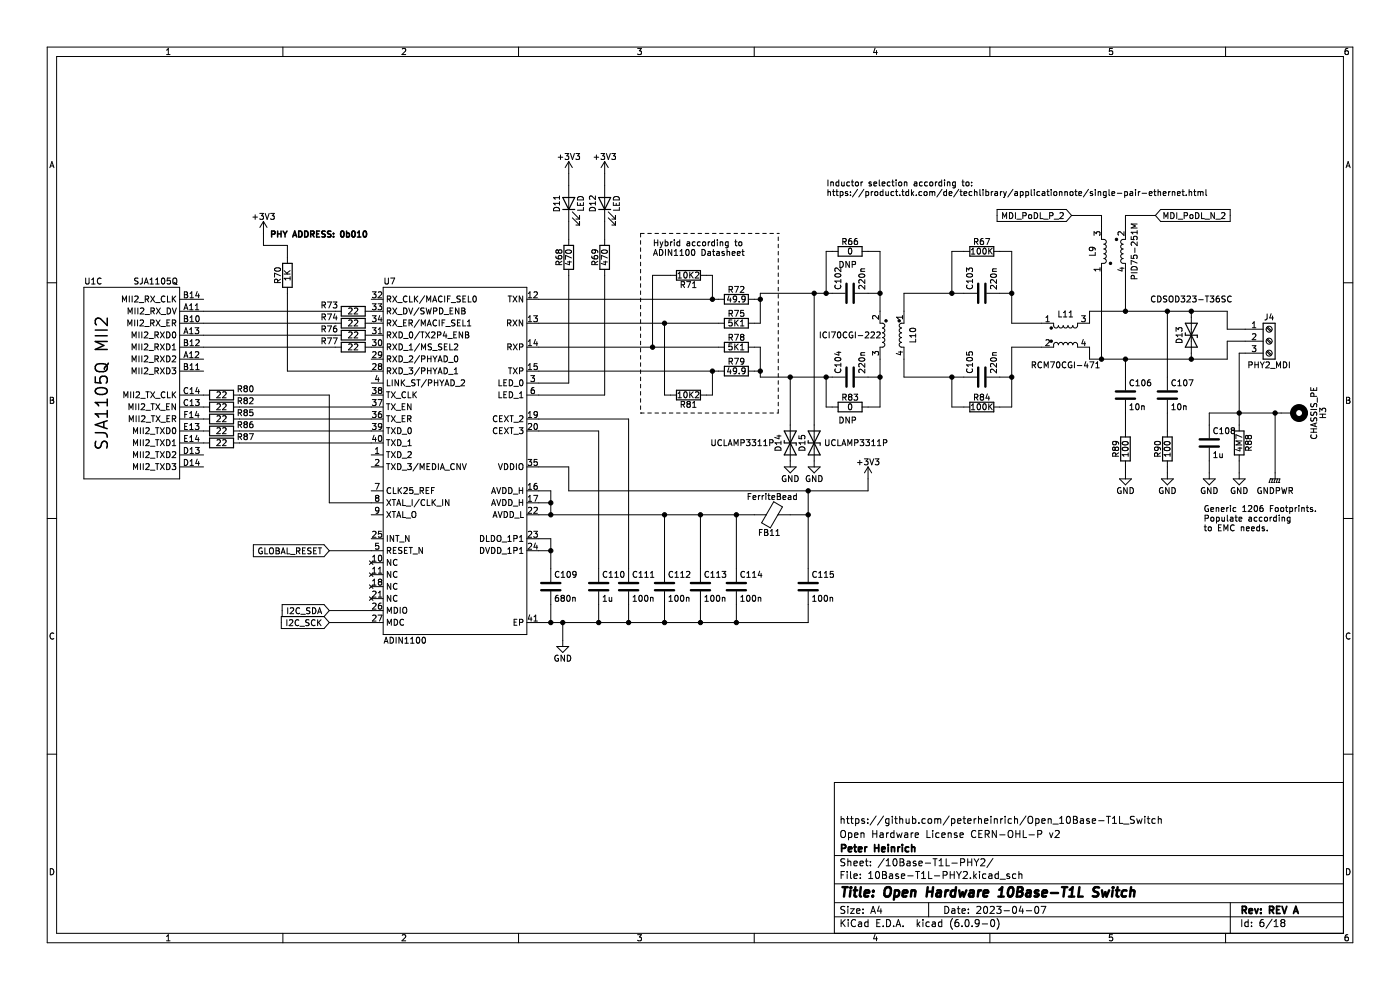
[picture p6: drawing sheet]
<svg xmlns="http://www.w3.org/2000/svg" width="297mm" height="210mm" viewBox="0 0 297 210" stroke-linecap="round" stroke-linejoin="round" font-family="sans-serif">
<path d="M0 0h297v210h-297z" fill-rule="evenodd" fill="#fff" stroke="#fff" stroke-width=".21"/>
<g fill="none" stroke="#000" stroke-width=".21">
<path d="M10 10h277v190h-277zM12 12h273v186h-273zM35.3 11.6h.8M35.3 10.6l.4-.3v1.3M60 10v2M85.3 10.4l.5-.1 .3 .3-.8 1h.8M110 10v2M135.3 10.3h.8l-.5 .5 .4 .1v.6l-.2 .1-.5-.1M160 10v2M185.6 10.2l-.3 .9h.8M185.9 10.7v.9M210 10v2"/>
<path d="M236 10.3h-.6l-.1 .6 .6-.1 .1 .7-.2 .1-.5-.1M260 10v2M285.9 10.3h-.3l-.2 .3-.1 .7 .3 .3 .4-.1-.1-.7h-.3l-.3 .2M10.6 35.6l.4-1.3 .4 1.3M10.7 35.2h.6M118.4 33.4h1M118.9 32.9v.9M119.9 32.6h.8l-.5 .4 .4 .2v.5l-.2 .1-.5-.1M120.7 34.3v17.8M120.7 34.3l-.8 1.2M120.7 34.3l.7 1.2M121 32.6l.4 1.2 .5-1.2"/>
<path d="M122.2 32.6h.8l-.5 .4 .4 .2v.5l-.2 .1-.5-.1M126 33.4h1M126.5 32.9v.9M127.5 32.6h.8l-.4 .4 .3 .2v.5l-.2 .1-.5-.1M128.3 34.3v17.8M128.3 34.3l-.8 1.2M128.3 34.3l.7 1.2M128.6 32.6l.5 1.2 .4-1.2M129.8 32.6h.8l-.4 .4 .3 .2v.5l-.2 .1-.5-.1M175.6 38.2v1.2M176.2 38.6v.8M176.2 38.7h.5l.1 .7"/>
<path d="M177.9 38.7l-.3-.1-.3 .2 .2 .6h.4M177.9 38.2v1.2M178.5 38.6l.1 .8 .5-.1M179.1 38.6v.8M180.2 38.7l-.3-.1-.3 .2 .2 .6h.4M180.6 38.6h.5M180.8 38.2v1.1l.3 .1M181.5 38.7l.2-.1 .4 .1-.1 .7-.5-.1zM182.7 38.6v.8M183 38.6l-.3 .2M184.8 38.7l-.3-.1-.1 .2v.2l.4 .1v.3h-.4M185.4 39l.6-.1-.1-.2-.3-.1-.2 .2v.6h.5"/>
<path d="M186.5 38.2v1.1l.2 .1M187.1 39l.6-.1v-.2l-.4-.1-.2 .2 .1 .6h.5M188.8 38.7l-.3-.1-.3 .2 .1 .6h.5M189.2 38.6h.5M189.4 38.2v1.1l.3 .1M190.1 38.2v.1M190.1 38.6v.8M190.7 38.7l.2-.1 .3 .1v.7l-.5-.1zM191.9 38.7h.4l.1 .7M191.9 38.6v.8M194 38.7h.5v.7M194.5 38.9l-.6 .2 .2 .3h.4"/>
<path d="M195.7 38.7l-.4-.1-.2 .2 .1 .6h.5M196.7 38.7l-.3-.1-.3 .2 .2 .6h.4M197.3 38.7l.2-.1 .3 .1v.7l-.5-.1zM198.4 38.6v.8M198.8 38.6l-.4 .2M199.8 38.2v1.2M199.8 38.7l-.4-.1-.2 .2 .1 .6h.5M200.4 38.2v.1M200.4 38.6v.8M201 38.7h.5v.7M201 38.6v.8M202.7 38.7l-.4-.1-.2 .2 .1 .6h.5"/>
<path d="M202.7 38.6v1l-.3 .3-.3-.1M204.1 38.6h.5M204.2 38.2v1.1l.4 .1M205 38.7l.2-.1 .3 .1v.7l-.5-.1zM206.1 38.7v.1M206.1 39.3v.1M285.6 35.6l.4-1.3 .4 1.3M285.7 35.2h.6M10 60h2M18.2 59v1l.2 .3h.3l.2-.3v-1M19.4 59.3l.4-.3v1.3M21.4 59.1a.56 .56 0 0 0-.8 .5 .56 .56 0 0 0 .8 .5"/>
<path d="M29.3 59h-.5l-.2 .2 .1 .3 .5 .3v.3l-.6 .1M30.2 59l-.1 1.1-.4 .2M30.7 59.9h.6M31.8 59.3l.4-.3v1.3M33 59.3l.4-.3v1.3M34.4 59.1l.1-.1a.68 .68 0 0 1 .5 .6 .68 .68 0 0 1-.5 .7l-.3-.5zM36.1 59h-.6v.6l.6-.1v.6l-.2 .2-.4-.2M36.7 59.2l.3-.2a.43 .43 0 0 1 .5 .4v.4a.42 .42 0 0 1-.4 .5 .42 .42 0 0 1-.4-.5zM36.9 59.9l.7 .5M53.7 46.1h.9M54.1 45.6v.9M55.1 45.3h.8l-.4 .4 .3 .2v.5l-.2 .1-.5-.1"/>
<path d="M55.9 47v5.1h5.1v3.8M55.9 47l-.8 1.2M55.9 47l.8 1.2M56.3 45.3l.4 1.2 .4-1.2M57.4 45.3h.8l-.4 .4 .3 .2v.5l-.2 .1-.5-.1M58.4 56.9a.61 .61 0 0 1 .7-.2 .61 .61 0 0 1 .4 .6 .75 .75 0 0 1-1.3-.2zM58.9 59.9l-.1-.6h-.4l-.2 .6h1.3M59.5 59.2l-.6 .4M59.5 58.5l-1.3-.5v.8M60.3 58.1h1.2M60.3 57.4l.7 .7M61.5 59h-1.2l.3 .4"/>
<path d="M61.5 58.7v.7M61.5 57.4l-.7 .6M81.7 59v1l.2 .3h.3l.2-.3v-1M82.9 59h.8l-.5 1.3M117.6 44.1a.66 .66 0 0 1 .8-.1 .66 .66 0 0 1 .3 .7h-1.3zM117.9 54.3l.1 .4 .2 .2h.8l.2-.2-.1-.4h-.6l-.1 .4 .3 .2M118.5 53.2l-.3-.2-.3 .2v.3l.3 .2 .3-.2M118.5 53.2l.2-.2h.3l.2 .2-.1 .4-.1 .1h-.4l-.1-.2M118.5 53.2v.3M118.6 56.1l-.1-.6h-.5l-.1 .6h1.3M118.7 41.6v.7M118.7 42.8v.7"/>
<path d="M118.7 43.1h-1.3l.4 .4M118.7 41.9h-1.3l.4 .4M119.2 55.4l-.6 .4M120.1 53.1a.61 .61 0 0 1 .7-.1 .61 .61 0 0 1 .4 .6 .75 .75 0 0 1-1.2-.3zM120.4 55.6h.8M120.7 57.1v24.2h-8.9M120.8 55.4v.8l-.9-.3M121.2 54.7l-1.2-.5v.8M121.4 46.2l1.5 1.5M121.4 44.9l1.5 1.6M122.2 47.7h.7M122.2 46.5h.7"/>
<path d="M122.5 43v.6h1.3v-.6M122.7 41.8a.66 .66 0 0 1 .7-.1 .66 .66 0 0 1 .4 .7h-1.3zM122.9 45.7v.8M122.9 47v.7M123.1 43.1v.5M123.8 44v.6h-1.3M125.2 44.1a.66 .66 0 0 1 .8-.1 .66 .66 0 0 1 .3 .7h-1.3zM125.5 54.3l.1 .4 .3 .2h.7l.2-.2-.1-.4h-.6l-.1 .4 .3 .2M126.1 53l.2 .2v.4l-.6 .1-.2-.5 .3-.2 .7 .1 .3 .1v.4M126.2 56.1v-.6h-.5l-.2 .6h1.3M126.3 43.1h-1.3l.4 .4M126.3 41.6v.8l-.9-.8-.4 .2 .2 .5"/>
<path d="M126.3 42.8v.7M126.8 55.4l-.6 .4M127.7 53.1a.61 .61 0 0 1 .7-.1 .61 .61 0 0 1 .4 .6 .75 .75 0 0 1-1.2-.3zM128 55.6h.8M128.3 57.1v26.7h-16.5M128.4 55.4v.8l-.9-.3M128.8 54.7l-1.2-.5v.8M129 46.2l1.6 1.5M129 44.9l1.6 1.6M129.8 47.7h.8M129.8 46.5h.8M130.1 43v.6h1.3v-.6"/>
<path d="M130.3 41.8a.66 .66 0 0 1 .8-.1 .66 .66 0 0 1 .3 .7h-1.3zM130.6 45.7v.8M130.6 47v.7M130.7 43.1v.5M131.4 44v.6h-1.3M135.9 51v.8M135.9 52.6v.7M135.9 54.1v.8M135.9 55.6v.8M135.9 57.1v.8M135.9 58.7v.7M136.7 49.5h-.8v.8"/>
<path d="M137.4 49.5h.8M138.6 54.2l.5-1.3 .4 1.3M138.8 53.8h.6M138.8 50.9v1.2M138.8 51.5h.7M138.9 49.5h.8M139.5 50.9v1.2M139.9 52.9a.64 .64 0 0 1 .7 .7 .64 .64 0 0 1-.7 .6zM140 51.3l.3 .8M140.3 52.1l-.3 .5M140.5 49.5h.7M140.6 51.3l-.3 .8"/>
<path d="M141.1 51.4l.4-.1 .2 .2-.1 .6h-.5M141.1 50.9v1.2M141.2 52.9v1.3M142 49.5h.8M142.3 51.3v.8M142.5 52.9v1.3l-.7-1.3v1.3M142.6 51.3l-.3 .2M143 50.9v.1M143 51.3v.8M143 54.2h.8M143 53.3l.4-.4v1.3M143.5 49.5h.8"/>
<path d="M143.5 58.4h-5.1v15.2M143.8 58.1l.4-.4v1.3M143.8 59h.8M144.2 51.4l-.4-.1-.2 .2 .1 .6h.5M144.2 50.9v1.2M144.3 54.2h.7M144.3 53.3l.3-.4v1.3M145 49.5h.8M145.2 57.8l.2-.1a.68 .68 0 0 1 .4 .6 .68 .68 0 0 1-.4 .7l-.3-.5zM145.6 53l.2-.1a.68 .68 0 0 1 .4 .7 .68 .68 0 0 1-.4 .6l-.3-.5zM145.7 59.7h.8l-.5 1.3M145.8 51.4h.5v.7"/>
<path d="M146.3 51.6l-.6 .2 .2 .3h.4M146.3 57.7v1.3M146.5 58.3l.6 .7M146.6 49.5h.7M146.8 53l.2-.1a.68 .68 0 0 1 .4 .7 .68 .68 0 0 1-.4 .6l-.3-.5zM147.1 57.7l-.8 .7M147.5 51.4l-.4-.1-.2 .2 .1 .6h.5M147.5 57.8l.5-.1 .3 .4-.8 .9h.8M148.1 49.5h.7M148.6 51.4l-.4-.1-.3 .2 .2 .6h.5M148.6 58.4h2.5v5.1M148.9 52.9a.64 .64 0 0 1 .7 .7 .64 .64 0 0 1-.7 .6z"/>
<path d="M149.1 51.4l.2-.1 .3 .1v.7l-.5-.1zM149.6 49.5h.8M150.2 53.4h.5v.8M150.2 51.3v.8M150.6 51.3l-.4 .2M150.7 53.6l-.6 .3 .2 .3 .4-.1M151.1 49.5h.8M151.2 53.3h.4M151.3 52.9v1.1l.3 .2M151.6 51.4l-.4-.1-.2 .2 .1 .6h.5M151.6 50.9v1.2M152.1 53.4h.4l.1 .8"/>
<path d="M152.2 50.9v.1M152.2 51.3v.8M152.6 53.6l-.6 .3 .2 .3 .4-.1M152.7 49.5h.7M152.8 51.4h.5v.7M152.8 51.3v.8M153.6 53.4l-.3-.1-.2 .2 .1 .2 .4 .1v.3h-.5M154.2 49.5h.7M154.2 53.5l.5-.1 .1 .8M154.2 52.9v1.3M154.5 51.3v1l-.3 .3-.3-.1M154.5 51.4l-.4-.1-.2 .2 .1 .6h.5"/>
<path d="M155.3 53.8l.6-.2v-.2l-.4-.1-.2 .2 .1 .6h.5M155.7 49.5h.8M155.9 51.3h.5M156.1 50.9v1.1l.3 .1M156.4 53.8l.6-.2v-.2l-.4-.1-.2 .2 .1 .6h.5M156.8 51.4l.3-.1 .3 .2v.4l-.3 .2-.4-.2zM157.2 49.5h.8M157.4 53.3h.5M157.6 52.9v1.1l.3 .2M158.8 49.5h.7M160.3 49.5h.7M161.8 49.5h.8"/>
<path d="M163.3 49.5h.8M164.8 49.5h.3M165.1 49.5h.1M165.1 50.3v.7M165.1 51.8v.8M165.1 53.3v.8M165.1 54.9v.7M165.1 56.4v.7M165.1 57.9v.8M165.1 59.4v.8M175.6 40.2v1.3M175.6 40.8l.5-.1 .1 .8"/>
<path d="M176.6 40.6h.5M176.8 40.2v1.1l.3 .2M177.2 58.2a.61 .61 0 0 1 .7-.2 .61 .61 0 0 1 .4 .6 .75 .75 0 0 1-1.2-.2zM177.3 40.6h.5M177.5 40.2v1.1l.3 .2M177.8 53.3h-2.5v8.9M178.2 55.5a.64 .64 0 0 1 .7 .6 .64 .64 0 0 1-.7 .6zM178.2 40.7l.4-.1 .2 .3-.1 .5h-.5M178.2 40.6v1.3M178.4 56.8v.8l-.9-.8-.4 .3 .1 .5M178.4 59.3v.7M178.4 59.6h-1.3l.4 .4"/>
<path d="M178.8 51.3l.6-.1 .1-.5-.7-.1v1.3M179.1 51.3l.4 .6M179.8 40.7l-.3-.1-.2 .2 .1 .2 .4 .1v.3h-.5M180.1 52.8l.2-.2a.68 .68 0 0 1 .4 .7 .68 .68 0 0 1-.4 .6l-.3-.5zM180.2 55.5v1.2l-.7-1.2v1.2M180.4 40.7v.1M180.4 41.4v.1M180.6 50.6l-.3 .1-.2 .2-.1 .7 .3 .3 .4-.2-.1-.6h-.3l-.3 .2M180.8 56.1h.6v-.5l-.6-.1v1.2M181.8 50.6l-.3 .1-.2 .2-.1 .7 .3 .3 .4-.2-.1-.6h-.3l-.3 .2M181.9 40.2l-1.1 1.6M182.3 58.2a.61 .61 0 0 1 .7-.2 .61 .61 0 0 1 .4 .7 .75 .75 0 0 1-1.2-.3z"/>
<path d="M182.6 57.6h.9M182.9 53.3h3.8v15.3h.5a.51 .51 0 0 1 .5 .5 .51 .51 0 0 1-.5 .5 .51 .51 0 0 1 .5 .5 .51 .51 0 0 1-.5 .5 .51 .51 0 0 1 .5 .5 .51 .51 0 0 1-.5 .5 .51 .51 0 0 1 .5 .5 .51 .51 0 0 1-.5 .5 .51 .51 0 0 1 .5 .5 .51 .51 0 0 1-.5 .5h-.5v12.7h-3.8M183.3 40.2l-1.1 1.6M183.5 59.3v.8l-1-.8-.3 .3 .1 .4M183.5 57l-.8 .1v.5M183.7 40.7l.3-.1 .3 .3-.1 .5h-.5M183.7 40.6v1.3M184.8 40.6v.9M185.2 40.6l-.4 .3M185.6 40.8l.2-.2 .4 .2-.1 .6h-.5zM187.3 40.7l-.3-.1-.3 .3 .1 .5h.5M187.3 40.2v1.3"/>
<path d="M187.9 40.6l.1 .8h.5M188.5 40.6v.9M189.6 40.7l-.3-.1-.3 .3 .1 .5h.5M190 40.6h.5M190.2 40.2v1.1l.3 .2M190.9 41.4v.1M191.3 40.6h.5M191.5 40.2v1.1l.3 .2M192.8 40.7l-.4-.1-.2 .3 .1 .5h.5M192.8 40.2v1.3M193.4 40.2v1.3M193.5 41l.3 .5"/>
<path d="M193.8 40.6l-.4 .5M194.4 41.4v.1M195.5 40.7l-.3-.1-.3 .3 .2 .5h.4M196.1 40.8l.2-.2 .3 .2v.6h-.5zM197.2 40.6v.9M197.2 40.8l.4-.2 .2 .2M197.8 40.8l.2-.2 .3 .1v.8M197.8 40.8v.7M199.8 40.2l-1.1 1.6M200.8 40.7l-.4-.1-.2 .3 .1 .5h.5M200.8 40.2v1.3M201.3 41.1l.6-.2v-.2l-.4-.1-.2 .2 .1 .6h.5"/>
<path d="M203.4 40.2l-1.1 1.6M203.6 40.6h.5M203.8 40.2v1.1l.3 .2M204.5 41.1l.6-.2-.1-.2-.3-.1-.2 .2 .1 .6h.4M205 57.6v-.8l.5 .5 .1-.4h.6l.1 .2-.1 .5M205.2 58.2a.61 .61 0 0 1 .7-.2 .61 .61 0 0 1 .4 .6 .75 .75 0 0 1-1.3-.2zM205.7 53.3h-3.8v8.9M206.1 53.9h.7M206.1 53l.3-.4v1.3M206.2 40.7l-.4-.1-.2 .3 .1 .5h.5M206.3 59.6h-1.3l.4 .4M206.3 59.3v.7"/>
<path d="M206.7 40.8l.5-.1 .1 .8M206.7 40.2v1.3M206.7 51.3l.6-.1 .1-.5-.7-.1v1.3M207 51.3l.5 .6M207.4 52.8l.2-.2a.68 .68 0 0 1 .4 .7 .68 .68 0 0 1-.4 .6l-.3-.5zM207.9 40.2v1.1l.2 .2M208.5 40.2v.1M208.5 40.6v.9M208.6 50.6l-.4 .1-.2 .2-.1 .7 .3 .3 .4-.2v-.6h-.4l-.3 .2M208.6 52.8l.2-.2a.68 .68 0 0 1 .4 .7 .68 .68 0 0 1-.4 .6l-.3-.5zM209.1 50.6h.8l-.5 1.3M209.1 40.7l.4-.1 .3 .3-.2 .5h-.5"/>
<path d="M209.1 40.2v1.3M209.8 52.6v1.3M209.9 53.2l.6 .7M210.2 58.2a.61 .61 0 0 1 .7-.2 .61 .61 0 0 1 .4 .7 .75 .75 0 0 1-1.2-.3zM210.3 40.6v.9M210.5 52.6l-.7 .8M210.5 57.6h.9M210.7 40.6l-.4 .3M210.8 53.3h3.8v15.3h8.9v.5a.51 .51 0 0 0 .5 .5 .51 .51 0 0 0 .5-.5 .51 .51 0 0 0 .5 .5 .51 .51 0 0 0 .6-.5 .51 .51 0 0 0 .5 .5 .51 .51 0 0 0 .5-.5 .51 .51 0 0 0 .5 .5 .51 .51 0 0 0 .5-.5 .51 .51 0 0 0 .5 .5 .51 .51 0 0 0 .5-.5v-.5h2.5v-2.6h29.2v3.8h7.7M211.1 40.7h.5v.8M211.4 59.3v.8l-.9-.8-.4 .3 .1 .4M211.4 57l-.8 .1 .1 .5"/>
<path d="M211.5 44.4h14.7l1.1 1.3-1.1 1.3h-14.7zM211.6 40.9l-.6 .3 .2 .3 .4-.1M212.2 40.6v.9M212.6 40.6l-.4 .3M212.7 46.4v-1.3l.4 .9 .4-.9v1.3M212.9 40.6l.3 .9M213.2 41.5l-.3 .4M213.5 40.6l-.3 .9M214.2 45.1a.64 .64 0 0 1 .7 .6 .64 .64 0 0 1-.7 .7zM214.9 40.2l-1.1 1.6M215.3 40.7h.5l.1 .8M215.4 45.1v1.3"/>
<path d="M215.7 46.5h1M215.9 40.9l-.6 .3 .1 .3 .5-.1M216.5 40.7l.3-.1 .3 .3-.2 .5h-.4M216.5 40.6v1.3M217 45.8l.6-.1 .1-.5-.7-.1v1.3M217.6 40.7l.4-.1 .2 .3-.1 .5h-.5M217.6 40.6v1.3M218.3 45.6l.1-.1 .4 .1-.1 .7h-.4zM218.8 40.2v1.1l.1 .2M219.4 45.1a.64 .64 0 0 1 .7 .6 .64 .64 0 0 1-.7 .7zM219.4 40.2v.1M219.4 40.6v.9"/>
<path d="M220.6 40.7l-.4-.1-.2 .3 .1 .5h.5M220.7 45.1v1.3h.6M221.1 40.7h.5l.1 .8M221.4 46.5h1M221.7 40.9l-.6 .3 .1 .3 .5-.1M222.1 40.6h.5M222.3 40.2v1.1l.3 .2M222.7 45.8l.6-.1v-.5l-.6-.1v1.3M223 40.2v.1M223 40.6v.9M223.6 46.5h1M223.7 40.7l.3-.1 .2 .3v.3l-.2 .3-.5-.3z"/>
<path d="M224.7 40.8l.5-.1 .1 .8M224.7 40.6v.9M224.9 45.2l.4-.1 .3 .4-.8 .9h.8M225.9 40.8l.5-.1v.8M225.9 40.6v.9M227 40.8l.2-.2 .4 .2-.1 .6h-.5zM227.3 45.7h6.4v5.1h.5a.51 .51 0 0 1 .5 .5 .51 .51 0 0 1-.5 .5 .51 .51 0 0 1 .5 .5 .51 .51 0 0 1-.5 .5 .51 .51 0 0 1 .5 .5 .51 .51 0 0 1-.5 .5 .51 .51 0 0 1 .5 .5 .51 .51 0 0 1-.5 .6 .51 .51 0 0 1 .5 .5 .51 .51 0 0 1-.5 .5h-.5v20.3M228 40.6h.5M228.2 40.2v1.1l.3 .2M228.9 41.1l.6-.2-.1-.2-.4-.1-.1 .2v.6h.5M230.9 40.2l-1.1 1.6M231.6 52.4l.3 .3-.1 .4h-.6l-.1-.4 .2-.3 .7 .1 .3 .2v.4"/>
<path d="M231.8 40.7l-.3-.1-.2 .2v.2l.5 .1v.3h-.5M232.1 49.9v-.7l.5 .4 .1-.4h.5l.2 .2-.2 .5M232.3 53.5v.6h-1.2M232.4 40.2v.1M232.4 40.6v.9M233 40.8l.5-.1v.8M233 40.6v.9M233.4 56.8v.7M233.4 57.1h-1.3l.4 .4M234.7 40.7l-.4-.1-.2 .3 .1 .5h.5M234.7 40.6v1.1l-.3 .2-.3-.1M235.3 40.2v1.1l.2 .2"/>
<path d="M235.9 41.1l.6-.2-.1-.2-.3-.1-.2 .2v.6h.5M237 41h1M237.6 56.9h.8M238 56.7v.8l-.9-.3M238.4 49.2v.7l-.9-.7-.3 .2 .1 .5M238.6 40.7l.4-.1 .2 .3-.1 .5h-.5M238.6 40.6v1.3M239.7 40.7h.5l.1 .8M240 54.2v.6h.6l-.1-.6h.6l.1 .2-.1 .4M240 50.2v.6h.6l-.1-.6h.6l.1 .2-.1 .4M240 57.9h1.2M240.1 56.7a.66 .66 0 0 1 .8-.1 .66 .66 0 0 1 .3 .7h-1.2z"/>
<path d="M240.3 40.9l-.6 .3 .2 .3 .4-.1M240.6 59.1v-.6h-.5l-.1 .6h1.2M240.8 52.6v1M240.9 40.2v.1M240.9 40.6v.9M241.2 51.3v.8l-.9-.8-.3 .3 .1 .5M241.2 55.8l-1.2-.5v.8M241.2 48.9v.7M241.2 49.3h-1.2l.3 .3M241.2 47.5h-1.2l.9 .4-.9 .5h1.2M241.5 40.6v.9M241.9 40.6l-.4 .3"/>
<path d="M242.3 41h1M243.8 41.1l.6-.2-.1-.2-.3-.1-.2 .2 .1 .6h.4M244.8 40.6h.4M244.9 40.2v1.1l.3 .2M245.1 45.7h-6.3v5.1h-.5a.51 .51 0 0 0-.6 .5 .51 .51 0 0 0 .6 .5 .51 .51 0 0 0-.6 .5 .51 .51 0 0 0 .6 .5 .51 .51 0 0 0-.6 .5 .51 .51 0 0 0 .6 .5 .51 .51 0 0 0-.6 .5 .51 .51 0 0 0 .6 .6 .51 .51 0 0 0-.6 .5 .51 .51 0 0 0 .6 .5h.5v10.1M245.7 40.8l.5-.1v.8M245.7 40.2v1.3M246.2 44.4h14.8v2.6h-14.8l-1.1-1.3zM246.8 41.1l.6-.2-.1-.2-.4-.1-.1 .2v.6h.5M246.9 46.4v-1.3l.4 .9 .5-.9v1.3M247.9 40.6v.9M248.3 40.6l-.4 .3"/>
<path d="M248.4 45.1a.64 .64 0 0 1 .7 .6 .64 .64 0 0 1-.7 .7zM248.7 40.8l.5-.1v.8M248.7 40.6v.9M249.6 45.1v1.3M249.8 41.1l.6-.2-.1-.2-.3-.1-.2 .2v.6h.5M249.9 46.5h1M250.8 40.6h.4M250.9 40.2v1.1l.3 .2M251.2 45.8l.6-.1 .1-.5-.7-.1v1.3M251.7 41.4v.1M252.3 40.8l.4-.1 .1 .8M252.3 40.2v1.3"/>
<path d="M252.5 45.6l.2-.1 .3 .1v.7h-.5zM253.2 40.6h.5M253.4 40.2v1.1l.3 .2M253.6 45.1a.64 .64 0 0 1 .8 .6 .64 .64 0 0 1-.8 .7zM254.1 40.8l.4-.2 .2 .2M254.1 40.6v.9M254.7 40.8l.2-.2 .3 .1v.8M254.7 40.8v.7M254.9 45.1v1.3h.6M255.6 46.5h1M255.8 40.2v1.1l.2 .2M257.6 45.1v1.3l-.7-1.3v1.3"/>
<path d="M257.9 46.5h1M259.1 45.2l.5-.1 .3 .4-.8 .9h.8M285 60h2M17.8 60.9h20.3v40.7h-20.3zM19.4 60.3h.8M26 64.1v-1.3l.4 .9 .4-.9v1.3M27.1 69.1v-1.2l.4 .9 .5-.9v1.2M27.2 66.6v-1.3l.4 .9 .4-.9v1.3M27.4 62.8v1.3M28 62.8v1.3M28 71.7v-1.3l.5 .9 .4-.9v1.3M28 74.2v-1.3l.5 1 .4-1v1.3"/>
<path d="M28 76.8v-1.3l.5 .9 .4-.9v1.3M28 79.3v-1.3l.5 .9 .4-.9v1.3M28.6 62.9l.5-.1 .2 .4-.8 .9h.8M28.6 67.9v1.2M28.6 65.3v1.3M29.2 67.9v1.2M29.2 65.3v1.3M29.5 70.4v1.3M29.5 72.9v1.3M29.5 75.5v1.3M29.5 78v1.3M29.5 64.2h1"/>
<path d="M29.7 68l.5-.1 .3 .3-.8 .9h.8M29.8 65.5l.5-.2 .2 .4-.8 .9h.8M30.1 70.4v1.3M30.1 72.9v1.3M30.1 75.5v1.3M30.1 78v1.3M30.6 60.3l.4-1.3 .5 1.3M30.6 75.6l.5-.1 .3 .4-.8 .9h.8M30.6 73.1l.5-.2 .3 .4-.8 .9h.8M30.6 78.2l.5-.2 .3 .4-.8 .9h.8M30.6 70.5l.5-.1 .3 .4-.8 .9h.8M30.7 69.3h1"/>
<path d="M30.8 66.7h.9M30.8 63.5l.6-.1 .1-.5-.7-.1v1.3M31.1 63.5l.4 .6M31.6 79.4h1M31.6 76.9h1M31.6 74.3h1M31.6 71.8h1M31.8 60.3h.7M32 68.5h.6v-.5l-.6-.1v1.2M32 62.8l.8 1.3M32 66l.6-.1 .1-.4-.7-.2v1.3M32.3 68.5l.4 .6"/>
<path d="M32.3 66l.4 .6M32.8 62.8l-.8 1.3M32.9 76.2l.6-.1v-.5l-.6-.1v1.3M32.9 71.1l.6-.1v-.5l-.6-.1v1.3M32.9 78.7l.6-.1v-.4l-.6-.2v1.3M32.9 73.6h.6v-.5l-.6-.2v1.3M33 64.2h1M33 60.3h.8M33.1 67.9l.9 1.2M33.2 65.3l.8 1.3M33.2 76.2l.4 .6M33.2 71.1l.4 .6"/>
<path d="M33.2 78.7l.4 .6M33.2 73.6l.4 .6M34 67.9l-.9 1.2M34 65.3l-.8 1.3M34 75.5l.9 1.3M34 70.4l.9 1.3M34 78l.9 1.3M34 72.9l.9 1.3M34.1 69.3h1M34.2 66.7h1M34.9 72.9l-.9 1.3M34.9 75.5l-.9 1.3"/>
<path d="M34.9 70.4l-.9 1.3M34.9 78l-.9 1.3M35 62.9a.56 .56 0 0 0-.8 .5 .56 .56 0 0 0 .8 .5M35.3 72.9a.64 .64 0 0 1 .8 .7 .64 .64 0 0 1-.8 .6zM35.3 75.5a.64 .64 0 0 1 .8 .6 .64 .64 0 0 1-.8 .7zM35.3 78a.64 .64 0 0 1 .8 .7 .64 .64 0 0 1-.8 .6zM35.3 70.4a.64 .64 0 0 1 .8 .6 .64 .64 0 0 1-.8 .7zM35.4 68.5h.4M35.5 65.3a.64 .64 0 0 1 .7 .7 .64 .64 0 0 1-.7 .6zM35.5 62.8v1.3h.6M36 67.9h-.6v1.2h.6M36.5 78h.8l-.4 .5 .3 .1v.6l-.2 .1-.5-.1"/>
<path d="M36.6 75.6l.4-.1 .3 .4-.8 .9h.8M36.6 74.2h.7M36.6 68.5h.6v-.5l-.6-.1v1.2M36.6 65.3l.4 1.3 .4-1.3M36.6 62.8v1.3M36.6 73.3l.3-.4v1.3M36.7 70.5l.2-.1a.68 .68 0 0 1 .4 .6 .68 .68 0 0 1-.4 .7l-.3-.5zM36.7 63.3l.6 .8M36.9 68.5l.4 .6M37.3 62.8l-.7 .7M38.1 76.2h5.1M38.1 66h34.3"/>
<path d="M38.1 68.6h34.3M38.1 78.7h5.1M38.1 63.5h5.1M38.1 73.6h34.3M38.1 71.1h34.3M39 65.7l.4-1.3 .5 1.3M39 70.8l.4-1.3 .5 1.3M39 75.9l.4-1.3 .5 1.3M39.1 72.1h.4l.3 .2-.3 .4 .3 .1v.3l-.2 .2h-.5zM39.1 77.1h.4l.3 .3-.3 .3 .3 .2v.3l-.2 .2h-.5zM39.1 72.7h.4M39.1 67h.4l.3 .2-.3 .4 .3 .1v.3l-.2 .3h-.5z"/>
<path d="M39.1 61.9h.4l.3 .2-.3 .4 .3 .1v.3l-.2 .3h-.5zM39.1 67.6h.4M39.1 77.7h.4M39.1 62.5h.4M39.1 70.4h.6M39.1 65.3h.6M39.1 75.5h.6M40.2 75.9h.8M40.2 70.8h.8M40.2 65.7h.8M40.2 64.8l.4-.4v1.3M40.2 69.9l.4-.4v1.3"/>
<path d="M40.2 75l.4-.4v1.3M40.3 68.3h.7M40.3 73.3h.7M40.3 63.2h.7M40.3 78.4h.7M40.3 62.3l.4-.4v1.3M40.3 67.3l.4-.3v1.3M40.3 72.4l.4-.3v1.2M40.3 77.5l.4-.4v1.3M41.4 69.5h.8l-.5 .5 .4 .1v.6l-.2 .1-.5-.1M41.4 74.7l.5-.1 .3 .4-.8 .9h.8M41.4 65.7h.8"/>
<path d="M41.4 64.8l.4-.4v1.3M41.5 72.2l.5-.1 .3 .3-.8 .9h.8M41.5 78.4h.8M41.5 77.5l.4-.4v1.3M41.6 67.1l.2-.1a.68 .68 0 0 1 .5 .6 .68 .68 0 0 1-.5 .7l-.3-.5zM41.8 61.8l-.3 .9h.8M42.1 62.3v.9M61 60.9v17.8h20.3M68.3 69.8l.6-.1 .1-.4-.7-.2v1.3M68.3 64.7h.6l.1-.5-.7-.1v1.2M68.3 67.3l.6-.1 .1-.5-.7-.1v1.3M68.3 72.3h.6l.1-.5-.7-.1v1.2"/>
<path d="M68.6 64.7l.4 .6M68.6 69.8l.4 .6M68.6 72.3l.4 .6M68.6 67.3l.4 .6M69.5 64.1h.8l-.5 1.2M69.5 69.1h.8l-.5 1.3M69.5 71.7h.8l-.5 1.2M69.5 66.6h.8l-.5 1.3M70.7 64.1h.8l-.5 .4 .4 .2v.5l-.2 .1-.5-.1M70.7 71.7h.8l-.5 1.2M71 66.5l-.3 .9h.8M71.3 69.1l-.3 .1-.2 .2-.1 .8 .3 .2 .4-.1-.1-.6-.3-.1-.3 .3"/>
<path d="M71.3 67v.9M74 73.1l.5-.2 .2 .4-.8 .9h.8M74 68l.5-.1 .2 .3-.8 .9h.8M74 70.5l.5-.1 .2 .4-.8 .9h.8M74 65.5l.5-.2 .2 .4-.8 .9h.8M75.2 73.1l.5-.2 .2 .4-.8 .9h.8M75.2 68l.5-.1 .2 .3-.8 .9h.8M75.2 70.5l.5-.1 .2 .4-.8 .9h.8M75.2 65.5l.5-.2 .2 .4-.8 .9h.8M77.5 66h3.8M77.5 68.6h3.8M77.5 73.6h3.8"/>
<path d="M77.5 71.1h3.8M78.7 76.2h2.6M78.7 63.5h2.6M79 67h.8l-.4 .5 .3 .1v.5l-.2 .2-.5-.2M79 72.1h.8l-.4 .4 .3 .2v.5l-.2 .1-.5-.1M79 69.5h.8l-.4 .5 .3 .1v.6l-.2 .1-.5-.1M79 61.9h.8l-.4 .5 .3 .1v.6l-.2 .1-.5-.1M79 64.4h.8l-.4 .5 .3 .1v.6l-.2 .1-.5-.1M79.1 77.3l.4-.2 .3 .4-.8 .9h.8M79.1 74.7l.4-.1 .3 .4-.8 .9h.8M80 79.6l-.3 .9h.7M80.2 64.4h.8l-.4 .5 .3 .1v.6l-.2 .1-.5-.1"/>
<path d="M80.3 62l.4-.1 .3 .4-.8 .9h.8M80.3 69.9l.3-.4v1.3M80.3 70.8h.7M80.4 72.2l.2-.1a.68 .68 0 0 1 .4 .6 .68 .68 0 0 1-.4 .6l-.3-.5zM80.5 77.7l-.2-.3 .2-.3h.2l.3 .3-.3 .3M80.5 77.7l-.2 .2v.4l.2 .1h.2l.3-.2-.1-.4-.2-.1M80.5 77.7h.2M80.6 66.9l-.3 .9h.7M80.9 67.4v.9M81 75.1l-.3 .3-.3-.1-.1-.6 .4-.1 .3 .2-.1 .8-.2 .2-.3 .1M81.3 60.9h30.5v73.7h-30.5zM82.2 71.1l.6-.1v-.5l-.6-.1v1.3"/>
<path d="M82.2 68.5h.6v-.5l-.6-.1v1.2M82.2 76.2l.6-.1v-.5l-.6-.1v1.3M82.2 63.5l.6-.1v-.5l-.6-.1v1.3M82.2 78.7l.6-.1v-.4l-.6-.2v1.3M82.2 73.6h.6v-.5l-.6-.2v1.3M82.2 66l.6-.1v-.4l-.6-.2v1.3M82.5 78.7l.4 .6M82.5 76.2l.4 .6M82.5 73.6l.4 .6M82.5 71.1l.4 .6M82.5 63.5l.4 .6M82.5 66l.4 .6"/>
<path d="M82.5 68.5l.4 .6M83.3 78l.9 1.3M83.3 75.5l.9 1.3M83.3 72.9l.9 1.3M83.3 70.4l.9 1.3M83.3 62.8l.9 1.3M83.3 65.3l.9 1.3M83.3 67.9l.9 1.2M84.2 78l-.9 1.3M84.2 75.5l-.9 1.3M84.2 72.9l-.9 1.3M84.2 70.4l-.9 1.3"/>
<path d="M84.2 62.8l-.9 1.3M84.2 65.3l-.9 1.3M84.2 67.9l-.9 1.2M84.4 64.2h.9M84.4 66.7h.9M84.4 69.3h.9M84.7 72.9a.64 .64 0 0 1 .7 .7 .64 .64 0 0 1-.7 .6zM84.7 75.5a.64 .64 0 0 1 .7 .6 .64 .64 0 0 1-.7 .7zM84.7 78a.64 .64 0 0 1 .7 .7 .64 .64 0 0 1-.7 .6zM84.7 70.4a.64 .64 0 0 1 .7 .6 .64 .64 0 0 1-.7 .7zM85.6 79.4h1M85.6 76.9h1"/>
<path d="M85.6 74.3h1M85.6 71.8h1M85.6 65.3a.64 .64 0 0 1 .8 .7 .64 .64 0 0 1-.8 .6zM85.6 68.5h.4M86.2 67.9h-.6v1.2h.6M86.3 62.9a.56 .56 0 0 0-.7 .5 .56 .56 0 0 0 .7 .5M86.7 65.3l.4 1.3 .5-1.3M86.8 78h.8l-.5 .5 .4 .1v.6l-.2 .1-.5-.1M86.8 68.5h.6v-.5l-.6-.1v1.2M86.8 75.6l.5-.1 .3 .4-.8 .9h.8M86.8 74.2h.8M86.8 73.3l.4-.4v1.3"/>
<path d="M86.9 62.8v1.3h.6M87 70.5l.1-.1a.68 .68 0 0 1 .5 .6 .68 .68 0 0 1-.5 .7l-.3-.5zM87.1 68.5l.4 .6M87.9 62.8v1.3M88.1 63.3l.5 .8M88.6 62.8l-.7 .7M88.9 65.3l-1.1 1.6M88.9 67.8l-1 1.6M89 78l-1.1 1.6M89 75.4l-1.1 1.7M89 72.9l-1.1 1.6M89 70.3l-1.1 1.7"/>
<path d="M89.2 70.4h.8M89.4 69.1v-1.2l.4 .9 .4-.9v1.2M89.4 76.2l.6-.1 .1-.5-.7-.1v1.3M89.4 78.7l.6-.1 .1-.4-.7-.2v1.3M89.4 74.2v-1.3l.5 1 .4-1v1.3M89.6 70.4v1.3M90 65.4l-.7 .1v.3l.6 .3 .1 .3-.3 .2-.5-.1M90.1 62.7l-1.1 1.7M90.3 70.4l.8 1.3M90.4 65.3l.3 1.3 .2-.9 .3 .9 .3-1.3M90.5 64.1v-1.3l.4 .9 .5-.9v1.3M90.6 69.1l.5-1.2 .4 1.2"/>
<path d="M90.7 75.5v1.3M90.7 78v1.3M90.7 78.6h.7M90.7 76.1h.7M90.8 68.8h.6M91.1 70.4l-.8 1.3M91.4 75.5v1.3M91.4 78v1.3M91.5 73l-.4-.1-.3 .3 .1 .3 .6 .2v.4l-.7 .1M91.5 70.5l.5-.1 .3 .4-.8 .9h.8M91.8 74.3h1M91.8 64.1l.4-1.3 .4 1.3"/>
<path d="M91.9 78l.4 .7M91.9 75.5l.4 .7M91.9 63.7h.6M92 66l.6-.1v-.4l-.6-.2v1.3M92.3 76.2v.6M92.3 78.7v.6M92.6 68a.56 .56 0 0 0-.8 .5 .56 .56 0 0 0 .8 .5M92.7 78l-.4 .7M92.7 75.5l-.4 .7M92.8 71.1l.6-.1 .1-.5-.7-.1v1.3M92.9 79.3l.5-1.3 .4 1.3M92.9 76.8l.5-1.3 .4 1.3"/>
<path d="M93.1 78.9h.6M93.1 76.4h.6M93.2 67.9v1.2M93.2 65.3a.64 .64 0 0 1 .8 .7 .64 .64 0 0 1-.8 .6zM93.7 73l-.6 .1v.3l.5 .3 .1 .3-.2 .2h-.5M93.8 62.9a.56 .56 0 0 0-.8 .5 .56 .56 0 0 0 .8 .5M93.8 68.5h.4M94.2 75.5a.64 .64 0 0 1 .7 .6 .64 .64 0 0 1-.7 .7zM94.2 78a.64 .64 0 0 1 .7 .7 .64 .64 0 0 1-.7 .6zM94.2 66.7h1M94.3 73.6h.4M94.3 70.3l-.3 1h.8"/>
<path d="M94.3 62.8v1.3M94.4 67.9h-.6v1.2M94.6 69.3h.9M94.6 70.8v.9M94.9 72.9h-.6v1.3h.6M94.9 63.4h.5M95 71.8h1M95.2 79.4h.9M95.2 76.9h.9M95.4 72.9v1.3h.6M95.5 65.9h.4M95.5 62.8h-.6v1.3"/>
<path d="M95.7 64.2h1M96.1 65.3h-.6v1.3h.6M96.3 71h.4M96.4 73.1l.5-.2 .2 .4-.8 .9h.8M96.4 79.3h.7M96.4 78.4l.3-.4v1.3M96.5 75.6l.2-.1a.68 .68 0 0 1 .4 .6 .68 .68 0 0 1-.4 .7l-.3-.5zM96.5 67.9l-.7 .1v.4l.6 .2 .1 .3-.2 .2h-.5M96.9 70.4h-.6v1.3h.6M97.1 68.5h.4M97.4 65.3v1.3l-.8-1.3v1.3M97.7 62.9l-.5-.1-.3 .2 .2 .3 .5 .3v.3l-.7 .1"/>
<path d="M97.7 67.9h-.6v1.2h.6M98 65.3h.4l.2 .3-.2 .3 .2 .2 .1 .3-.3 .2h-.4zM98 65.9h.4M98.1 70.4v1.3l-.7-1.3v1.3M98.2 67.9v1.2h.6M98.2 63.4h.4M98.7 70.4h.5l.2 .3-.2 .3 .2 .1 .1 .3-.3 .3h-.5zM98.7 71h.5M98.8 62.8h-.6v1.3h.6M99.2 69.1h.7M99.2 68.2l.3-.3v1.2M99.3 62.8v1.3h.7"/>
<path d="M100.4 62.9l.2-.1a.68 .68 0 0 1 .5 .6 .68 .68 0 0 1-.5 .7l-.3-.5zM107.7 68.5h.6v-.5l-.6-.1v1.2M107.7 73.6h.6l.1-.5-.7-.2v1.3M107.8 62.8h.7M107.9 78h.7M108 68.5l.4 .6M108 73.6l.5 .6M108.2 62.8v1.3M108.2 78v1.3M108.8 62.8l.9 1.3M108.8 67.9l.9 1.2M108.9 72.9l.8 1.3"/>
<path d="M108.9 78l.8 1.3M109.7 62.8l-.9 1.3M109.7 67.9l-.9 1.2M109.7 72.9l-.8 1.3M109.7 78l-.8 1.3M110.2 78.7l.6-.1 .1-.4-.7-.2v1.3M110.2 73.6h.6l.1-.5-.7-.2v1.3M110.9 62.8v1.3l-.7-1.3v1.3M110.9 67.9v1.2l-.7-1.2v1.2M111.8 68.6h41.9M111.8 78.7h41.9M111.8 63.5h41.9"/>
<path d="M111.8 73.6h41.9M112.1 68.3h.7M112.1 73.3h.7M112.1 63.2h.7M112.1 62.3l.3-.4v1.3M112.1 67.3l.3-.3v1.3M112.1 72.4l.3-.3v1.2M112.1 77.5l.3-.4v1.3M112.1 78.4h.7M112.6 79.7h.8l-.4 .5 .3 .1v.5l-.1 .2-.6-.2M113.2 67h.8l-.4 .5 .3 .1v.5l-.1 .2-.6-.2M113.3 62l.5-.1 .2 .4-.8 .9h.8"/>
<path d="M113.6 72l-.3 .9h.8M113.9 72.5v.8M113.9 77.1h-.6v.6h.6v.6l-.1 .1-.5-.1M135.9 60.2v.7M135.9 61.7v.8M135.9 63.2v.8M135.9 64.8v.7M135.9 66.3v.7M135.9 67.8v.8M135.9 69.3v.8M135.9 70.9v.7M135.9 72.4v.7"/>
<path d="M135.9 73.9v.8M135.9 75.4v.8M135.9 76.9v.8M135.9 78.5v.7M135.9 80v.8M141 68.6v15.2h2.5M144.5 60.4l.6-.1 .1-.4-.7-.2v1.3M144.8 60.4l.4 .6M146.9 60.1l.4-.4v1.3M146.9 61h.8M151.1 78.7v5.1h-2.5M154.6 78l-.3 .9h.8"/>
<path d="M154.6 62.7l-.3 .9h.8M154.7 66.5l.6-.1v-.4l-.6-.2v1.3M154.7 76.7l.6-.1v-.5l-.6-.1v1.3M154.7 61.4h.6v-.5l-.6-.1v1.2M154.7 71.6l.6-.1v-.5l-.6-.1v1.3M154.9 63.2v.9M154.9 78.5v.8M155 76.7l.4 .6M155 71.6l.4 .6M155 66.5l.4 .6M155 61.4l.4 .6M155.3 67.9h-.6l-.1 .6 .6-.1 .1 .6-.2 .1-.5-.1"/>
<path d="M155.3 72.9h-.6l-.1 .7 .6-.1 .1 .6-.2 .1-.5-.1M155.8 76h.9l-.6 1.3M155.8 70.9h.9l-.6 1.3M155.8 65.8h.9l-.6 1.3M155.8 60.8h.9l-.6 1.2M155.9 67.9v1.2M155.9 72.9v1.3M156.1 73.5l.5 .7M156.1 68.4l.5 .7M156.3 63.3l-.3 .3-.3-.1-.1-.6 .4-.1 .3 .2-.1 .8-.2 .2-.3 .1M156.3 78.6l-.3 .2h-.3l-.1-.6 .4-.2 .3 .3-.1 .7-.2 .2-.3 .1M156.6 72.9l-.7 .8"/>
<path d="M156.6 67.9l-.7 .7M156.8 79.2v.1M156.8 63.9v.2M157.1 60.9l.5-.1 .2 .3-.8 .9h.8M157.1 74.2h.7M157.1 68.2l.4-.3v1.2M157.1 73.3l.4-.4v1.3M157.1 69.1h.7M157.3 71.5l-.2-.3 .2-.3h.3l.2 .3-.2 .3M157.3 71.5l-.2 .2 .1 .4 .1 .1h.3l.2-.3v-.3l-.2-.1M157.3 71.5h.3M157.8 65.8h-.6l-.1 .6h.6l.1 .6-.2 .1-.5-.1"/>
<path d="M157.8 76.5l-.2 .3-.4-.1v-.6l.4-.1 .2 .2v.8l-.2 .2-.4 .1M158.1 63.3l-.3 .3-.3-.1-.1-.6 .4-.1 .3 .2-.1 .8-.2 .2-.3 .1M158.1 78.6l-.3 .2h-.3l-.1-.6 .4-.2 .3 .3-.1 .7-.2 .2-.3 .1M158.8 78.7h2.5M158.8 63.5h2.5M158.8 73.6h2.5v6.4h18M165.1 60.9v.8M165.1 62.5v.7M165.1 64v.8M165.1 65.5v.8M165.1 67v.8M165.1 68.6v.7"/>
<path d="M165.1 70.1v.8M165.1 71.6v.8M165.1 73.1v.8M165.1 74.7v.7M165.1 76.2v.7M165.1 77.7v.8M165.1 79.2v.8M167.6 80v19M172.7 62.2v36.8M174 70.4v1.3M175.3 80v6.3h2.5M175.4 70.5a.56 .56 0 0 0-.8 .5 .56 .56 0 0 0 .8 .6"/>
<path d="M175.9 70.4v1.3M176.4 70.4h.8l-.5 1.3M177.2 60.5a.56 .56 0 0 0 .5 .8 .56 .56 0 0 0 .6-.8M177.2 76a.61 .61 0 0 1 .7-.2 .61 .61 0 0 1 .4 .6 .75 .75 0 0 1-1.2-.3zM177.2 78.3a.56 .56 0 0 0 .5 .7 .56 .56 0 0 0 .6-.7M177.5 74.7h.9M177.8 70.5l.2-.1a.68 .68 0 0 1 .4 .6 .68 .68 0 0 1-.4 .7l-.3-.5zM178 74.6v.7l-1-.3M178.4 77v.8M178.4 77.4h-1.3l.4 .4M179.3 62.2h-18v6.4h-2.5M179.6 70.5a.56 .56 0 0 0-.7 .5 .56 .56 0 0 0 .7 .6"/>
<path d="M180.9 70.5a.58 .58 0 0 0-.8 .6 .58 .58 0 0 0 .8 .5v-.5h-.2M181.4 62.2h5.3M181.4 80h5.3M181.5 70.4v1.3M182.1 71.2h.9M182.3 76a.61 .61 0 0 1 .7-.2 .61 .61 0 0 1 .4 .6 .75 .75 0 0 1-1.2-.2zM182.6 75.3h.9M183.5 60.5v.8l-1-.8-.3 .3 .1 .5M183.5 77.1v.8l-1-.8-.3 .2 .1 .5M183.5 78.3v.8l-1-.8-.3 .3 .1 .4M183.5 74.8l-.8 .1v.4M183.6 70.5l.5-.1 .2 .4-.8 .9h.8"/>
<path d="M184.8 70.5l.5-.1 .2 .4-.8 .9h.8M185.1 75.3v-.7l.5 .4 .1-.4h.6l.1 .2-.1 .5M186 70.5l.5-.1 .2 .4-.8 .9h.8M186.4 66.9v.8l-.9-.8-.4 .3 .1 .5M190.6 74.7h.9M191 74.5v.8l-.9-.3M191.5 66.9v.8M191.5 67.3h-1.3l.3 .4M193.1 69.7a.61 .61 0 0 1 .7-.1 .61 .61 0 0 1 .4 .6 .75 .75 0 0 1-1.2-.3zM194.3 70.8v.8M194.3 71.9v.6h-1.3M194.3 71.2h-1.3l.3 .4"/>
<path d="M201.9 80v6.3h3.8M205 74.7v.6h.6v-.6h.6l.1 .2-.1 .4M205.2 76a.61 .61 0 0 1 .7-.2 .61 .61 0 0 1 .4 .6 .75 .75 0 0 1-1.3-.3zM205.2 60.5a.56 .56 0 0 0 .5 .8 .56 .56 0 0 0 .5-.8M205.2 78.3a.56 .56 0 0 0 .5 .7 .56 .56 0 0 0 .5-.7M206.3 77.4h-1.3l.4 .4M206.3 77v.8M207.3 62.2h-15.5v6.4h-.5a.51 .51 0 0 0-.5 .5 .51 .51 0 0 0 .5 .5 .51 .51 0 0 0-.5 .5 .51 .51 0 0 0 .5 .5 .51 .51 0 0 0-.5 .5 .51 .51 0 0 0 .5 .5 .51 .51 0 0 0-.5 .5 .51 .51 0 0 0 .5 .5 .51 .51 0 0 0-.5 .5 .51 .51 0 0 0 .5 .5h.5v6.4h15.5M209.3 62.2h5.3M209.3 80h5.3M210.2 76a.61 .61 0 0 1 .7-.2 .61 .61 0 0 1 .4 .6 .75 .75 0 0 1-1.2-.2zM210.5 75.3h.9"/>
<path d="M211.4 60.5v.8l-.9-.8-.4 .3 .1 .5M211.4 77.1v.8l-.9-.8-.4 .2 .1 .5M211.4 78.3v.8l-.9-.8-.4 .3 .1 .4M211.4 74.8l-.8 .1 .1 .4M219 77.4h.6v-.5l-.6-.1v1.2M219.3 77.4l.4 .6M221 76.9a.56 .56 0 0 0-.8 .5 .56 .56 0 0 0 .8 .5M221.5 78v-1.2l.4 .9 .5-.9v1.2M221.9 67.3l.3-.3v1.3M221.9 72.2l.5-.1 .2 .3-.8 .9h.8M221.9 68.3h.7M222.9 76.8h.8l-.5 1.2"/>
<path d="M224.2 76.9l.2-.1a.68 .68 0 0 1 .5 .6 .68 .68 0 0 1-.5 .6l-.3-.5zM224.6 66v1.2h.6M225.6 66.3l.4-.3v1.2M225.6 67.2h.7M226.1 76.9a.56 .56 0 0 0-.8 .5 .56 .56 0 0 0 .8 .5M226.8 67.2h.7M226.8 66.3l.4-.3v1.2M227.3 76.8a.58 .58 0 0 0-.7 .6 .58 .58 0 0 0 .8 .5v-.4h-.3M227.9 76.8v1.2M228.5 77.5h1M229.4 67h.8l-.4 .5 .4 .1v.5l-.2 .2-.6-.2M229.8 72l-.3 .9h.8"/>
<path d="M230.1 72.5v.8M230.4 76.7l-.3 .9h.7M230.7 77.2v.8M231.2 76.8h.8l-.5 1.2M232.5 78h.7M232.5 77.1l.3-.3v1.2M238.8 76.2v6.6M245 62.9a.56 .56 0 0 0-.7 .5 .56 .56 0 0 0 .7 .5M245.6 62.8a.64 .64 0 0 1 .7 .6 .64 .64 0 0 1-.7 .7zM247.5 62.9h-.6v.4l.5 .2 .1 .3-.2 .3-.5-.1M247.6 66v16.8M248.1 63l.2-.2a.43 .43 0 0 1 .6 .4v.4a.42 .42 0 0 1-.5 .5 .42 .42 0 0 1-.4-.5z"/>
<path d="M249.4 62.8a.64 .64 0 0 1 .7 .6 .64 .64 0 0 1-.7 .7zM249.5 70.3v-.8l.5 .4 .1-.3h.5l.2 .1-.2 .6M249.7 72a.66 .66 0 0 1 .7 0 .66 .66 0 0 1 .4 .6h-1.3zM250.6 62.8h.7l-.4 .5 .4 .1v.5l-.2 .2-.5-.2M250.8 71.1h-1.3l.4 .3M250.8 70.7v.7M251.8 62.9l.5-.1 .2 .4-.7 .9h.7M252.7 66v10.2M253 62.8h.8l-.5 .5 .4 .1v.5l-.2 .2-.5-.2M254.3 63.6h1M255.7 62.8h.7M256.1 62.8v1.3"/>
<path d="M256.7 62.8h.8l-.4 .5 .3 .1v.5l-.1 .2-.6-.2M258.6 62.8l-.4 .1-.2 .2v.7l.2 .3 .5-.2-.1-.6h-.4l-.2 .2M259.9 62.9h-.6v.4l.5 .2 .1 .3-.2 .3-.5-.1M261.2 62.9a.56 .56 0 0 0-.8 .5 .56 .56 0 0 0 .8 .5M264.9 77.4h.6l.1-.5-.7-.1v1.2M265.6 73.3h.8l-.4 .5 .4 .1v.6l-.2 .1-.6-.1M265.7 70.9l.5-.1 .2 .4-.8 .9h.8M265.7 68.6l.4-.3v1.2M265.7 69.5h.7M266.2 77.4h.7M266.2 76.8v1.2M266.9 76.8v1.2"/>
<path d="M267.4 76.8l.4 .6M267.8 77.4v.6M268 72.4h-7.7v3.8h-29.2v-2.6h-2.5v-.5a.51 .51 0 0 0-.5-.5 .51 .51 0 0 0-.5 .5 .51 .51 0 0 0-.5-.5 .51 .51 0 0 0-.5 .5 .51 .51 0 0 0-.5-.5 .51 .51 0 0 0-.5 .5 .51 .51 0 0 0-.6-.5 .51 .51 0 0 0-.5 .5 .51 .51 0 0 0-.5-.5 .51 .51 0 0 0-.5 .5v.5h-8.9v12.7h-3.8M268 74.9h-5.1v16.5M268.2 76.8l-.4 .6M268.6 76.9l.5-.1 .2 .3-.8 .9h.8M268.7 74.6l.9 .8M268.7 72l.9 .9M268.7 69.5l.9 .8M268.8 66.6v1.1l-.5 .2M268.9 74.4l.8 .8M268.9 71.9l.8 .8"/>
<path d="M268.9 69.3l.8 .9M269.5 78.1h1M269.7 66.5l-.3 .9h.7M270 67v.9M270.8 78v-1.2l.4 .9 .5-.9v1.2M272.3 76.8a.64 .64 0 0 1 .7 .6 .64 .64 0 0 1-.7 .6zM273.5 76.8v1.2M10.7 84.3h.4l.3 .2-.3 .4 .3 .1v.3l-.2 .3h-.5zM10.7 84.9h.4M26.3 84.4v-1.3l.4 .9 .4-.9v1.3M27.4 86.9v-1.3l.4 1 .4-1v1.3M27.4 89.5v-1.3l.5 .9 .4-.9v1.3"/>
<path d="M27.7 83.1v1.3M28.3 92v-1.3l.5 .9 .4-.9v1.3M28.3 94.5v-1.2l.5 .9 .4-.9v1.2M28.3 97.1v-1.3l.5 .9 .4-.9v1.3M28.3 99.6v-1.3l.5 1 .4-1v1.3M28.3 83.1v1.3M28.8 85.6v1.3M28.9 83.2l.5-.1 .2 .4-.8 .9h.8M28.9 88.2v1.3M29.4 85.6v1.3M29.5 88.2v1.3M29.8 90.7v1.3"/>
<path d="M29.8 93.3v1.2M29.8 95.8v1.3M29.8 98.3v1.3M29.8 84.5h1M30 85.8l.5-.2 .2 .4-.8 .9h.8M30 88.3l.5-.1 .3 .4-.8 .9h.8M30.4 90.7v1.3M30.4 93.3v1.2M30.4 95.8v1.3M30.4 98.3v1.3M30.9 93.4l.5-.1 .3 .3-.8 .9h.8M30.9 98.5l.5-.2 .3 .4-.8 .9h.8"/>
<path d="M30.9 83.1h.8M30.9 95.9l.5-.1 .3 .4-.8 .9h.8M30.9 90.8l.5-.1 .3 .4-.8 .9h.8M30.9 87h1M31 89.6h1M31.3 83.1v1.3M31.9 97.2h1M31.9 99.7h1M31.9 92.1h1M31.9 94.7h1M32 83.1l.8 1.3M32 85.6h.7"/>
<path d="M32.1 88.2h.7M32.4 85.6v1.3M32.4 88.2v1.3M32.8 83.1l-.8 1.3M33 93.3h.7M33 95.8h.7M33 98.3h.7M33 90.7h.7M33 84.5h1M33.1 85.6l.8 1.3M33.1 88.2l.9 1.3M33.4 90.7v1.3"/>
<path d="M33.4 93.3v1.2M33.4 95.8v1.3M33.4 98.3v1.3M33.9 85.6l-.8 1.3M34 88.2l-.9 1.3M34 95.8l.9 1.3M34 98.3l.9 1.3M34 90.7l.9 1.3M34 93.3l.9 1.2M34.1 87h.9M34.1 89.6h1M34.9 95.8l-.9 1.3"/>
<path d="M34.9 98.3l-.9 1.3M34.9 90.7l-.9 1.3M34.9 93.3l-.9 1.2M35 83.2a.56 .56 0 0 0-.8 .5 .56 .56 0 0 0 .8 .6M35.3 93.3a.64 .64 0 0 1 .8 .6 .64 .64 0 0 1-.8 .6zM35.3 95.8a.64 .64 0 0 1 .8 .6 .64 .64 0 0 1-.8 .7zM35.3 98.3a.64 .64 0 0 1 .8 .7 .64 .64 0 0 1-.8 .6zM35.3 90.7a.64 .64 0 0 1 .8 .7 .64 .64 0 0 1-.8 .6zM35.3 86.3h.5M35.4 88.8h.4M35.5 83.1v1.3h.6M36 85.6h-.7v1.3h.7"/>
<path d="M36 88.2h-.6v1.3h.6M36.5 98.3h.8l-.4 .5 .3 .2v.5l-.2 .1-.5-.1M36.6 94.5h.7M36.6 95.9l.4-.1 .3 .4-.8 .9h.8M36.6 88.9l.6-.1v-.5l-.6-.1v1.3M36.6 83.1v1.3M36.6 93.6l.3-.3v1.2M36.7 90.8l.2-.1a.68 .68 0 0 1 .4 .7 .68 .68 0 0 1-.4 .6l-.3-.5zM36.7 83.7l.6 .7M36.9 88.9l.4 .6M37.2 85.6v1.3l-.7-1.3v1.3M37.3 83.1l-.7 .7"/>
<path d="M38.1 83.8h6.4M38.1 91.4h6.4M38.1 99h5.1M38.1 88.9h6.4M38.1 94h6.4M38.1 86.3h6.4M38.1 96.5h5.1M39.1 94.9a.64 .64 0 0 1 .7 .7 .64 .64 0 0 1-.7 .6zM39.1 97.5a.64 .64 0 0 1 .7 .6 .64 .64 0 0 1-.7 .6zM39.2 90.4h.4M39.2 93h.4M39.2 87.9h.4"/>
<path d="M39.8 89.8h-.6v1.3h.6M39.8 92.4h-.6v1.2h.6M39.8 87.3h-.6v1.3M39.8 84.9a.56 .56 0 0 0-.8 .5 .56 .56 0 0 0 .8 .5M39.8 82.3a.56 .56 0 0 0-.8 .6 .56 .56 0 0 0 .8 .5M40.2 88.6h.8M40.2 87.7l.4-.4v1.3M40.3 91.1h.7M40.3 93.6h.7M40.3 90.2l.3-.4v1.3M40.3 92.7l.3-.3v1.2M40.3 96.2h.7"/>
<path d="M40.3 98.7h.7M40.3 86h.7M40.3 83.5h.7M40.3 82.6l.4-.4v1.3M40.3 85.1l.4-.3v1.2M40.3 95.3l.4-.4v1.3M40.3 97.8l.4-.3v1.2M41.4 89.8h.8l-.4 .5 .3 .1v.6l-.1 .1-.6-.1M41.5 94.9h.8l-.5 .5 .4 .1v.6l-.2 .1-.5-.1M41.5 84.8h.8l-.5 .4 .4 .2v.5l-.2 .1-.5-.1M41.7 87.2l-.3 .9h.8M41.8 92.3l-.3 .9h.8"/>
<path d="M41.8 97.4l-.3 .9h.8M41.8 82.2l-.3 .9h.8M42 87.7v.9M42.1 92.8v.8M42.1 82.6v.9M42.1 97.9v.8M46 85.8l.5-.2 .3 .4-.8 .9h.8M46 83.2l.5-.1 .3 .4-.8 .9h.8M46 93.4l.5-.1 .3 .3-.8 .9h.8M46 88.3l.5-.1 .3 .4-.8 .9h.8M46 90.8l.5-.1 .3 .4-.8 .9h.8M47.2 88.3l.5-.1 .3 .4-.8 .9h.8"/>
<path d="M47.2 83.2l.5-.1 .3 .4-.8 .9h.8M47.2 85.8l.5-.2 .3 .4-.8 .9h.8M47.2 93.4l.5-.1 .3 .3-.8 .9h.8M47.2 90.8l.5-.1 .3 .4-.8 .9h.8M49.5 83.8h20.4v22.9h11.4M49.5 91.4h31.8M49.5 88.9h31.8M49.5 94h31.8M49.5 86.3h31.8M50.5 90.1h.6l.1-.5-.7-.1v1.2M50.5 82.5l.6-.1 .1-.4-.7-.2v1.3M50.5 87.6l.6-.1 .1-.5-.7-.1v1.3"/>
<path d="M50.5 92.7l.6-.1 .1-.5-.7-.1v1.3M50.5 85h.6l.1-.5-.7-.1v1.2M50.8 92.7l.5 .6M50.8 82.5l.5 .6M50.8 85l.5 .6M50.8 87.6l.5 .6M50.8 90.1l.5 .6M52 84.9h.2M52 84.9l-.3 .3v.2l.3 .2h.4l.1-.2-.1-.4-.2-.1M52 90l-.3 .2v.3l.3 .2h.4l.1-.2-.1-.4-.2-.1M52 87.5l-.3 .2v.2l.3 .3 .4-.1 .1-.2-.1-.3-.2-.1M52 82.4l-.3-.3 .3-.3h.2l.3 .3-.3 .3"/>
<path d="M52 87.5l-.3-.3 .3-.3h.2l.3 .3-.3 .3M52 92.5l-.3-.2 .3-.3h.2l.3 .2-.3 .3M52 92.5l-.3 .3v.2l.3 .3 .4-.1 .1-.2-.1-.3-.2-.2M52 84.9l-.3-.2 .3-.3h.2l.3 .2-.3 .3M52 82.4l-.3 .2v.3l.3 .2 .4-.1 .1-.1-.1-.4-.2-.1M52 90l-.3-.2 .3-.3h.2l.3 .2-.3 .3M52 92.5h.2M52 82.4h.2M52 87.5h.2M52 90h.2M52.9 92h.8l-.5 1.3M53 84.5l.4-.1 .3 .3-.8 .9h.8"/>
<path d="M53.1 82l.2-.2a.68 .68 0 0 1 .4 .7 .68 .68 0 0 1-.4 .6l-.3-.5zM53.6 89.5h-.4l-.2 .3v.7l.2 .2 .4-.1v-.6l-.4-.1-.2 .3M53.6 86.9h-.6v.6h.6v.6l-.2 .1-.4-.1M78.7 83.8h2.6M78.7 99h2.6M78.7 81.3h2.6M78.7 96.5h2.6M79 87.3h.8l-.4 .5 .3 .1v.5l-.2 .2-.5-.2M79 89.8h.8l-.4 .5 .3 .1v.6l-.2 .1-.5-.1M79 82.2h.8l-.4 .5 .3 .1v.6l-.2 .1-.5-.1M79 84.8h.8l-.4 .4 .3 .2v.5l-.2 .1-.5-.1M79.4 92.3l-.3 .9h.7"/>
<path d="M79.7 96.2h.7M79.7 95.3l.3-.4v1.3M79.7 97.6l.4-.1 .3 .3-.8 .9h.8M79.7 92.8v.8M80.2 84.8h.8l-.5 1.2M80.3 80.1v.9M80.4 92.5l.2-.1a.68 .68 0 0 1 .4 .6 .68 .68 0 0 1-.4 .6l-.3-.4zM80.5 82.8l-.2 .2v.4l.2 .1h.2l.3-.3-.1-.3-.2-.1M80.5 82.8l-.2-.3 .2-.3h.2l.3 .3-.3 .3M80.5 82.8h.2M80.9 87.3l-.4 .1-.2 .2v.7l.2 .3 .4-.2v-.6h-.4l-.2 .2M81 90.4l-.3 .2h-.3l-.1-.6 .4-.2 .3 .3-.1 .7-.2 .2-.3 .1"/>
<path d="M82 85.6h.7M82 83.1h.7M82 93.3h.7M82 95.8h.7M82 88.2h.7M82 98.3h.7M82 90.7h.7M82.2 80.6v1.2h.6M82.4 83.1v1.3M82.4 85.6v1.3M82.4 88.2v1.3M82.4 90.7v1.3"/>
<path d="M82.4 93.3v1.2M82.4 95.8v1.3M82.4 98.3v1.3M83 95.8l.9 1.3M83 98.3l.9 1.3M83 88.2l.9 1.3M83 85.6l.9 1.3M83 83.1l.9 1.3M83 90.7l.9 1.3M83 93.3l.9 1.2M83.2 80.6v1.2M83.9 95.8l-.9 1.3"/>
<path d="M83.9 98.3l-.9 1.3M83.9 85.6l-.9 1.3M83.9 83.1l-.9 1.3M83.9 88.2l-.9 1.3M83.9 90.7l-.9 1.3M83.9 93.3l-.9 1.2M84 89.6h1M84 87h1M84 84.5h1M84.4 93.3a.64 .64 0 0 1 .7 .6 .64 .64 0 0 1-.7 .6zM84.4 95.8a.64 .64 0 0 1 .7 .6 .64 .64 0 0 1-.7 .7zM84.4 90.7a.64 .64 0 0 1 .7 .7 .64 .64 0 0 1-.7 .6z"/>
<path d="M84.4 98.3a.64 .64 0 0 1 .7 .7 .64 .64 0 0 1-.7 .6zM84.5 80.6v1.2l-.7-1.2v1.2M85.1 80.6v1.2M85.3 97.2h1M85.3 88.8h.4M85.3 99.7h1M85.3 92.1h1M85.3 86.3h.4M85.3 81.1l.6 .7M85.3 94.7h1M85.9 80.6l-.8 .7M85.9 85.6h-.6v1.3h.6"/>
<path d="M85.9 88.2h-.6v1.3h.6M86 83.2a.56 .56 0 0 0-.7 .5 .56 .56 0 0 0 .7 .6M86.1 82h1M86.5 88.9l.6-.1v-.5l-.6-.1v1.3M86.5 98.3h.8l-.5 .5 .4 .2v.5l-.2 .1-.5-.1M86.5 95.9l.5-.1 .3 .4-.8 .9h.8M86.5 94.5h.8M86.5 93.6l.4-.3v1.2M86.6 83.1v1.3h.6M86.7 90.8l.1-.1a.68 .68 0 0 1 .5 .7 .68 .68 0 0 1-.5 .6 .84 .84 0 0 1-.1-1.2zM86.8 88.9l.4 .6M87.2 85.6v1.3l-.7-1.3v1.3"/>
<path d="M87.6 83.1v1.3M87.8 83.7l.5 .7M88 80.6l-.6 .1v.4l.5 .2 .1 .3-.2 .2h-.5M88.3 83.1l-.7 .7M88.4 80.6h.7M88.7 98.3l-1.1 1.6M88.8 80.6v1.2M89.1 99.6v-1.3l.5 1 .4-1v1.3M90.5 80.5l-1.1 1.6M90.6 99h.4M90.9 81.2h.6v-.5l-.6-.1v1.2M91.2 98.3h-.6v1.3h.6"/>
<path d="M91.7 98.3a.64 .64 0 0 1 .8 .7 .64 .64 0 0 1-.8 .6zM92.2 81.2h.7M92.2 80.6v1.2M92.9 80.6v1.2M93 98.3v1.3M93.3 80.6l.4 .6M93.4 99.6l.4-1.3 .5 1.3M93.5 99.3h.6M93.7 81.2v.6M94.1 80.6l-.4 .6M94.4 99.7h1M94.4 81.8l.4-1.2 .4 1.2"/>
<path d="M94.5 81.5h.6M95.7 80.6a.64 .64 0 0 1 .7 .6 .64 .64 0 0 1-.7 .6zM96.4 98.5a.56 .56 0 0 0-.8 .5 .56 .56 0 0 0 .8 .5M96.6 82h1M97.7 98.3v1.3l-.8-1.3v1.3M97.8 80.7l.5-.1 .3 .3-.8 .9h.8M98.1 98.3l.4 1.3 .4-1.3M105.4 88.3a.56 .56 0 0 0-.8 .5 .56 .56 0 0 0 .8 .5M105.4 90.8a.56 .56 0 0 0-.8 .6 .56 .56 0 0 0 .8 .5M105.7 98.3l.5 1.3 .4-1.3M105.9 80.6v1.2h.6M105.9 83.1v1.3h.6"/>
<path d="M106 88.8h.4M106 91.3h.4M106.6 88.2h-.6v1.3h.6M106.6 90.7h-.6v1.3h.6M106.9 81.2h.4M106.9 83.7h.4M107 98.3a.64 .64 0 0 1 .7 .7 .64 .64 0 0 1-.7 .6zM107 88.2l.9 1.3M107 90.7l.9 1.3M107.5 80.6h-.6v1.2h.6M107.5 83.1h-.6v1.3h.6M107.9 88.2l-.9 1.3"/>
<path d="M107.9 90.7l-.9 1.3M108 80.6a.64 .64 0 0 1 .8 .6 .64 .64 0 0 1-.8 .6zM108 83.1a.64 .64 0 0 1 .8 .6 .64 .64 0 0 1-.8 .7zM108.2 88.2h.7M108.2 90.7h.7M108.3 98.3a.64 .64 0 0 1 .7 .7 .64 .64 0 0 1-.7 .6zM108.5 88.2v1.3M108.5 90.7v1.3M109 89.6h1M109 92.1h1M109 82h1M109 84.5h1"/>
<path d="M109.5 98.3v1.3M110.2 98.5l.2-.2a.43 .43 0 0 1 .5 .5v.4a.42 .42 0 0 1-.4 .4 .42 .42 0 0 1-.4-.4zM110.2 90.7h.7l-.4 .5 .4 .1v.6l-.2 .1-.5-.1M110.2 83.5l.4-.4v1.3M110.2 88.3l.5-.1 .2 .4-.7 .9h.7M110.2 84.4h.7M110.3 80.7l.2-.1a.68 .68 0 0 1 .5 .6 .68 .68 0 0 1-.5 .6l-.3-.4zM111.8 99h8.9v5.1h63.5v-5.1M111.8 91.4h15.2v32M111.8 88.9h21.6v34.5M112 97.5h.8l-.4 .4 .3 .2v.5l-.1 .1-.6-.1M112.1 90l.5-.2 .2 .4-.8 .9h.8"/>
<path d="M112.1 87.7l.3-.4v1.3M112.1 88.6h.7M113.3 82.2l-.4 .1-.2 .2v.7l.2 .3 .4-.1v-.6l-.4-.1-.2 .2M113.4 90l.2-.2a.68 .68 0 0 1 .4 .7 .68 .68 0 0 1-.4 .6l-.3-.5zM113.9 97.5h-.6v.6l.6-.1v.6l-.1 .1-.5-.1M114 87.8l-.2 .3-.4-.1-.1-.6 .5-.1 .2 .2-.1 .8-.1 .2-.4 .1M135.9 87.6h.1M135.9 87.6h.8M135.9 81.5v.8M135.9 83v.8M135.9 84.6v.7M135.9 86.1v.8"/>
<path d="M137.4 87.6h.8M138.9 87.6h.8M140.5 87.6h.7M142 87.6h.8M143.5 87.6h.8M143.8 83.5l.4-.4v1.3M143.8 84.4h.8M144.5 85.8l.6-.1 .1-.4-.7-.2v1.3M144.8 85.8l.4 .6M145 87.6h.8M145.2 83.2l.2-.1a.68 .68 0 0 1 .4 .6 .68 .68 0 0 1-.4 .7l-.3-.5zM146 85.7l-.3-.3 .3-.3h.2l.2 .3-.2 .3"/>
<path d="M146 85.7l-.3 .2v.3l.3 .2h.2l.2-.2v-.4l-.2-.1M146 85.7h.2M146.3 83.1v1.3M146.5 83.7l.6 .7M146.6 87.6h.7M146.9 86.4h.8M146.9 85.5l.4-.4v1.3M147.1 83.1l-.8 .7M147.5 83.2l.5-.1 .3 .4-.8 .9h.8M148.1 87.6h.7M149.6 87.6h.8M151 93.3v1l.3 .2h.2l.2-.2v-1"/>
<path d="M151.1 87.6h.8M152.7 87.6h.7M153.1 93.4a.56 .56 0 0 0-.8 .5 .56 .56 0 0 0 .8 .5M153.6 93.3v1.2h.6M154.2 87.6h.7M154.5 94.5l.4-1.2 .4 1.2M154.6 94.2h.6M155.7 87.6h.8M155.7 94.5v-1.2l.5 .9 .4-.9v1.2M157.2 93.9h.6v-.5l-.6-.1v1.2M157.2 87.6h.8M158.3 93.3h.8l-.4 .5 .4 .1v.5l-.2 .1-.6-.1"/>
<path d="M158.8 87.6h.7M159.5 93.3h.8l-.4 .5 .4 .1v.5l-.2 .1-.6-.1M160.3 87.6h.7M160.8 94.5h.7M160.8 93.6l.4-.3v1.2M161.8 87.6h.8M162 94.5h.7M162 93.6l.4-.3v1.2M163.3 93.9h.6l.1-.5-.7-.1v1.2M163.3 87.6h.8M164.6 94.9a.66 .66 0 0 1 .7-.1 .66 .66 0 0 1 .4 .7h-1.3zM164.8 92.5h.9"/>
<path d="M165.1 86.9v.7h-.3M165.1 80.8v.7M165.1 82.3v.7M165.1 83.8v.8M165.1 85.3v.8M165.3 92.3v.8l-1-.3M165.7 93.9h-1.3l.4 .4M165.7 93.6v.7M166.4 99h2.5l-1.3 1.3zM169.5 92.4v.6l.6 .1-.1-.6 .6-.1 .2 .2-.2 .5M169.7 94.9a.66 .66 0 0 1 .7-.1 .66 .66 0 0 1 .4 .7h-1.3zM170.8 93.9h-1.3l.4 .4"/>
<path d="M170.8 93.6v.7M171.5 99h2.5l-1.3 1.3zM175.1 93.3v1l.3 .2h.2l.3-.2v-1M177.2 93.4a.56 .56 0 0 0-.8 .5 .56 .56 0 0 0 .8 .5M177.7 93.3v1.2h.6M178.2 88.5a.64 .64 0 0 1 .7 .6 .64 .64 0 0 1-.7 .6zM178.6 94.5l.4-1.2 .4 1.2M178.7 94.2h.6M178.8 84.3l.6-.1 .1-.5-.7-.1v1.3M179.1 84.3l.4 .6M179.9 94.5v-1.2l.4 .9 .4-.9v1.2M180.1 85.8l.2-.2a.68 .68 0 0 1 .4 .7 .68 .68 0 0 1-.4 .6l-.3-.5z"/>
<path d="M180.2 88.5v1.2l-.7-1.2v1.2M180.3 84.2l-.3 .2v.2l.3 .3h.2l.2-.3v-.3l-.2-.1M180.3 84.2l-.3-.3 .3-.3h.2l.2 .3-.2 .3M180.3 84.2h.2M180.8 89.1h.6v-.5l-.6-.1v1.2M181.2 83.6h.7l-.4 .5 .4 .1v.6l-.2 .1-.5-.1M181.3 93.9h.6l.1-.5-.7-.1v1.2M181.9 98.1h1M182.4 97.6v1M182.5 93.3h.7l-.4 .5 .4 .1v.5l-.2 .1-.5-.1M183.4 97.3h.8l-.5 .5 .4 .1v.6l-.2 .1-.5-.1M183.7 93.3h.8l-.5 .5 .4 .1v.5l-.2 .1-.5-.1"/>
<path d="M184.2 99l-.8 1.3M184.2 99l.7 1.3M184.5 97.3l.4 1.3 .5-1.3M184.9 94.5h.8M184.9 93.6l.4-.3v1.2M185.7 97.3h.7l-.4 .5 .4 .1v.6l-.2 .1-.5-.1M186.1 93.6l.4-.3v1.2M186.1 94.5h.8M187.4 93.9h.6l.1-.5-.7-.1v1.2M206.1 86.9h.7M206.1 86l.3-.4v1.3M206.7 84.3l.6-.1 .1-.5-.7-.1v1.3"/>
<path d="M207 84.3l.5 .6M207.4 85.8l.2-.2a.68 .68 0 0 1 .4 .7 .68 .68 0 0 1-.4 .6l-.3-.5zM208.2 84.2l-.3 .2v.2l.3 .3h.2l.3-.3-.1-.3-.2-.1M208.2 84.2l-.3-.3 .3-.3h.2l.3 .3-.3 .3M208.2 84.2h.2M208.6 85.8l.2-.2a.68 .68 0 0 1 .4 .7 .68 .68 0 0 1-.4 .6l-.3-.5zM209.5 83.6l-.3 .9h.7M209.8 84v.9M209.8 85.6v1.3M209.9 86.2l.6 .7M210.5 85.6l-.7 .8M236.6 93.6l.2 .3v.3l-.6 .1-.2-.4 .3-.3 .7 .1 .2 .2 .1 .3"/>
<path d="M236.6 95.1l.2-.3 .4 .1 .1 .2v.2l-.2 .3h-.3l-.2-.3M236.6 95.1l-.3-.3-.3 .3v.2l.3 .3 .3-.3M236.6 95.1v.2M236.7 96.8l-.1-.6-.4-.1-.2 .7h1.3M237.3 96l-.6 .5M238.2 95a.61 .61 0 0 1 .7-.2 .61 .61 0 0 1 .4 .6 .75 .75 0 0 1-1.2-.2zM238.2 93.8a.61 .61 0 0 1 .7-.2 .61 .61 0 0 1 .4 .6 .75 .75 0 0 1-1.2-.2zM238.8 84.8v7.9M238.8 97.8v3.8M239.3 96.1v.7M239.3 96.4h-1.2l.3 .4M239.7 86l.4-.4v1.3"/>
<path d="M239.7 86.9h.7M240.5 80.7a.56 .56 0 0 0-.8 .5 .56 .56 0 0 0 .8 .5M241 81.8h.7M241 80.9l.3-.3v1.2M241 85.8l.2-.2a.68 .68 0 0 1 .5 .7 .68 .68 0 0 1-.5 .6l-.3-.5zM242.2 86.2l.5-.1v.8M242.2 86.1v.8M242.3 80.7l.2-.1a.68 .68 0 0 1 .4 .6 .68 .68 0 0 1-.4 .6l-.3-.4zM244 80.6h-.4l-.1 .3-.1 .7 .2 .2 .5-.1-.1-.6h-.4l-.2 .2M245 93.8a.61 .61 0 0 1 .7-.2 .61 .61 0 0 1 .4 .6 .75 .75 0 0 1-1.2-.3zM245.5 94.8l.2 .3-.1 .3-.6 .1-.1-.4 .3-.3 .7 .1 .2 .2 .1 .3M245.6 96.8l-.1-.6-.5-.1-.1 .7h1.3"/>
<path d="M246.2 96l-.6 .5M247.1 95a.61 .61 0 0 1 .7-.2 .61 .61 0 0 1 .4 .6 .75 .75 0 0 1-1.2-.2zM247.1 93.8a.61 .61 0 0 1 .7-.2 .61 .61 0 0 1 .4 .6 .75 .75 0 0 1-1.2-.2zM247.6 84.8v7.9M247.6 97.8v3.8M248.2 96.4h-1.2l.3 .4M248.2 96.1v.7M248.6 86.9h.7M248.6 86l.4-.4v1.3M249.4 80.7a.56 .56 0 0 0-.8 .5 .56 .56 0 0 0 .8 .5M249.9 81.8h.7M249.9 80.9l.3-.3v1.2"/>
<path d="M249.9 85.8l.2-.2a.68 .68 0 0 1 .5 .7 .68 .68 0 0 1-.5 .6l-.3-.5zM251.1 86.1v.8M251.1 86.2l.5-.1v.8M251.2 80.7l.2-.1a.68 .68 0 0 1 .4 .6 .68 .68 0 0 1-.4 .6l-.3-.4zM252.2 80.6h.9l-.6 1.2M256.5 95v6.6M257.5 97.1h.7M257.5 96.2l.4-.4v1.3M258.3 90.8a.56 .56 0 0 0-.8 .6 .56 .56 0 0 0 .8 .5M258.8 96.2v.8h.5M258.8 92h.7M258.8 91.1l.3-.4v1.3"/>
<path d="M259.3 96.2v.9M260.1 90.8l.2-.1a.68 .68 0 0 1 .4 .7 .68 .68 0 0 1-.4 .6l-.3-.5zM261.4 91.3l-.2 .2v.3l.2 .2h.3l.2-.2-.1-.4-.1-.1M261.4 91.3l-.2-.3 .2-.3h.3l.2 .3-.2 .3M261.4 91.3h.3M262.6 95.1h.9M262.9 96.5v5.1M263 94.9v.8l-.9-.3M263.5 93.5h-1.3l.9 .5-.9 .4h1.3M263.5 92.8l-1.3-.6v.9M264.8 92.6l.2-.2h.3l.2 .2v.2l-.2 .3-.4-.1-.1-.2M264.8 93.8l.2-.2h.4l.1 .2v.3l-.2 .2h-.3l-.2-.2"/>
<path d="M264.8 93.8l-.3-.2-.3 .2v.3l.3 .2 .3-.2M264.8 92.6l-.3-.2-.3 .2 .1 .4 .2 .1 .3-.3M264.8 92.6v.2M264.8 93.8v.3M264.9 95.5l-.1-.6-.5-.1-.1 .7h1.3M265.5 94.8l-.6 .4M270.5 87.6v14l-.2 .7M274.3 87.6h-17.8v5.3M278.1 82.2v.6h1.2v-.6M278.1 91.7h1.2M278.1 91h1.2M278.1 86.9h1.2"/>
<path d="M278.1 87.4l.1 .7h.3l.3-.6 .3-.1 .2 .2v.5M278.1 85.6l.1 .7h.3l.3-.6 .3-.1 .2 .2v.5M278.1 88.6l.1 .7h.3l.3-.6 .3-.1 .2 .3v.4M278.2 92.2a.56 .56 0 0 0 .5 .8 .56 .56 0 0 0 .5-.8M278.7 82.4v.4M278.7 91v.7M278.7 84.1v-.6l-.5-.1-.1 .7h1.2M279 89.8v.6M279.3 89.7l-1.2 .4 1.2 .4M279.5 84.4v.9M280 88.6h1.2M280 87.9h1.2"/>
<path d="M280 87.4v-.8l.5 .4 .1-.4h.5l.1 .2-.1 .6M280.6 87.9v.7M285.7 84.3h.4l.2 .2-.2 .4 .2 .1 .1 .3-.2 .3h-.5zM285.7 84.9h.4M10 110h2M53.8 115.6h14.9l1.2 1.2-1.2 1.3h-14.9zM55.6 116.3a.58 .58 0 0 0-.7 .6 .58 .58 0 0 0 .8 .5v-.5h-.3M56.2 116.2v1.3h.6M57.2 116.4l.3-.2a.43 .43 0 0 1 .5 .4v.5a.42 .42 0 0 1-.4 .4 .42 .42 0 0 1-.4-.4zM58.6 116.2h.4l.2 .3-.2 .3 .2 .1 .1 .3-.3 .3h-.4zM58.6 116.8h.4M59.6 117.5l.5-1.3 .4 1.3"/>
<path d="M59.8 117.1h.6M60.9 116.2v1.3h.6M61.6 117.6h1M62.9 116.9l.6-.1 .1-.5-.7-.1v1.3M63.2 116.9l.4 .6M64.2 116.8h.4M64.8 116.2h-.6v1.3h.6M66 116.3h-.7v.4l.6 .2 .1 .3-.2 .3-.5-.1M66.5 116.8h.5M67.1 116.2h-.6v1.3h.6M67.5 116.2h.7M67.9 116.2v1.3"/>
<path d="M69.9 116.8h11.4M78.4 119l.7 .7M78.7 109.2h2.6M78.7 104.1h2.6M78.7 114.3h2.6M78.7 119.4h2.6M79.1 112.8l.4-.1 .3 .4-.8 .9h.8M79.1 119h.7M79.1 118.1l.3-.3v1.2M79.1 119l-.7 .7M79.6 102.5h.8l-.5 1.3M79.9 105.6l-.2 .3v.2l.2 .2h.4l.1-.2-.1-.4-.2-.1"/>
<path d="M79.9 105.6l-.2-.2 .2-.3h.2l.3 .2-.3 .3M79.9 105.6h.2M80.3 115.2h-.6v.6h.6v.6l-.2 .1-.4-.1M80.4 117.9l.2-.1a.68 .68 0 0 1 .4 .6 .68 .68 0 0 1-.4 .6l-.3-.4zM80.4 108.2l-.3 .2-.3-.1-.1-.6 .4-.1 .3 .3-.1 .7-.2 .2-.3 .1M80.9 112.7h-.6v.6l.6-.1v.6l-.2 .2-.4-.2M82.1 106l.8 1.2M82.1 108.5l.8 1.3M82.2 113.6v1.3M82.2 116.8l.6-.1v-.5l-.6-.1v1.3M82.5 116.8l.4 .6M82.9 103.5a.56 .56 0 0 0-.8 .6 .56 .56 0 0 0 .8 .5"/>
<path d="M82.9 118.7v1.2l-.7-1.2v1.2M82.9 106l-.8 1.2M82.9 108.5l-.8 1.3M83.2 108.5h.7M83.2 106h.7M83.4 103.4v1.3h.6M83.4 116.7h.5M83.5 113.6v1.3l-.7-1.3v1.3M83.6 106v1.2M83.6 108.5v1.3M83.9 113.6h.8M84 116.1h-.6v1.3h.6"/>
<path d="M84.2 107.2l.4-1.2 .4 1.2M84.2 109.8l.4-1.3 .4 1.3M84.2 118.8a.56 .56 0 0 0-.8 .5 .56 .56 0 0 0 .8 .5M84.3 106.9h.6M84.3 109.4h.6M84.3 113.6v1.3M84.5 103.4v1.3M84.7 104l.5 .7M84.8 115h.9M85.2 103.4l-.7 .8M85.3 116.2h-.7v.4l.5 .3 .2 .3-.3 .2-.5-.1M85.4 106v1.2h.6"/>
<path d="M85.4 108.5v1.3h.6M85.7 103.5l.5-.1 .2 .4-.8 .9h.8M85.8 116.7h.4M86.2 107.4h.9M86.2 109.9h.9M86.4 116.1h-.6v1.3h.6M86.8 116.1h.7M86.8 113.6v1.3l-.8-1.3v1.3M87.1 116.1v1.3M87.4 108.7l.3-.2a.43 .43 0 0 1 .5 .4v.5a.42 .42 0 0 1-.4 .4 .42 .42 0 0 1-.4-.4zM87.4 106v1.2M87.6 103.4h-.6l-.1 .6h.6l.1 .6-.2 .1-.5-.1"/>
<path d="M87.6 117.5h1M87.9 104.8h.9M88.9 105.9l-1 1.6M89.1 104.1l.6-.1 .1-.5-.7-.1v1.3M89.4 104.1l.5 .6M89.6 116.1v1.3l-.7-1.3v1.3M90.1 106.1a.56 .56 0 0 0-.8 .5 .56 .56 0 0 0 .8 .5M90.4 104h.4M90.6 106v1.2h.6M91 103.4h-.6v1.3h.6M91.5 104h.5M91.7 106v1.2"/>
<path d="M91.9 106.5l.5 .7M92.2 103.4h-.7v1.3M92.4 106l-.7 .7M92.6 107.4h1M93.9 106v1.2M95.2 106v1.2l-.7-1.2v1.2M101.9 113.6a.64 .64 0 0 1 .8 .6 .64 .64 0 0 1-.8 .7zM101.9 116.1a.64 .64 0 0 1 .8 .7 .64 .64 0 0 1-.8 .6zM103 116.1l.4 1.3 .5-1.3M103.2 113.6v1.3h.6M104.2 113.6a.64 .64 0 0 1 .8 .6 .64 .64 0 0 1-.8 .7zM104.3 104.7l.4-1.3 .4 1.3"/>
<path d="M104.3 107.2l.4-1.2 .4 1.2M104.3 116.1a.64 .64 0 0 1 .7 .7 .64 .64 0 0 1-.7 .6zM104.4 104.3h.6M104.4 106.9h.6M104.6 109.8l.4-1.3 .4 1.3M104.7 109.4h.6M105.4 103.4l.4 1.3 .4-1.3M105.4 106l.4 1.2 .4-1.2M105.5 113.8l.2-.2a.43 .43 0 0 1 .6 .4v.4a.42 .42 0 0 1-.4 .5 .42 .42 0 0 1-.5-.5zM105.6 116.1a.64 .64 0 0 1 .7 .7 .64 .64 0 0 1-.7 .6zM105.7 108.5l.4 1.3 .4-1.3M106.5 115h1"/>
<path d="M106.5 117.5h1M106.6 103.4a.64 .64 0 0 1 .8 .7 .64 .64 0 0 1-.8 .6zM106.6 106a.64 .64 0 0 1 .8 .6 .64 .64 0 0 1-.8 .6zM106.9 108.5a.64 .64 0 0 1 .8 .6 .64 .64 0 0 1-.8 .7zM107.7 113.9l.4-.3v1.3M107.7 114.9h.8M107.7 116.5l.4-.4v1.3M107.7 117.4h.8M107.9 106a.64 .64 0 0 1 .7 .6 .64 .64 0 0 1-.7 .6zM107.9 103.4a.64 .64 0 0 1 .7 .7 .64 .64 0 0 1-.7 .6zM108.2 108.5a.64 .64 0 0 1 .8 .6 .64 .64 0 0 1-.8 .7zM108.9 104.8h1"/>
<path d="M108.9 107.4h1M109 114.3l.6-.1 .1-.5-.7-.1v1.3M109 116.8l.6-.1 .1-.5-.7-.1v1.3M109.2 109.9h1M110.2 103.4v1.3M110.2 106v1.2M110.2 104h.7M110.2 106.6h.7M110.2 114.9h.7M110.2 113.9l.4-.3v1.3M110.2 116.5l.4-.4v1.3M110.2 117.4h.7"/>
<path d="M110.5 108.5v1.3h.6M110.9 103.4v1.3M110.9 106v1.2M111.8 104.1h5v5.1M111.8 114.3h5v9.1M111.8 109.2h50.8M111.8 106.7h5M111.8 116.8h5M112.1 115.4l.5-.2 .2 .4-.8 .9h.8M112.1 107.7l.5-.1 .2 .4-.8 .9h.8M112.1 102.9l.3-.4v1.3M112.1 105.4l.3-.3v1.2"/>
<path d="M112.1 103.8h.7M112.1 106.3h.7M112.1 112.8l.5-.1 .2 .4-.8 .9h.8M113.2 112.7h.8l-.4 .5 .3 .1v.5l-.1 .2-.6-.2M113.2 105.1h.9l-.6 1.2M113.3 107.7l.5-.1 .2 .4-.8 .9h.8M113.6 115.2l-.3 .9h.8M113.9 102.5l-.4 .1-.2 .2v.8l.2 .2 .4-.1v-.6l-.4-.1-.2 .3M113.9 115.7v.8M141 109.2v14.2M148.6 109.2v14.2M156.2 109.2v14.2"/>
<path d="M158.7 105.3h.4M159.3 104.7h-.6v1.3M159.8 105.5l.6-.1-.1-.2-.4-.1-.1 .2v.6h.5M160.9 105.1v.9M161.1 112.9h.4M161.3 105.1l-.4 .3M161.7 105.1v.9M161.7 112.3h-.6v1.3M162 105.1l-.3 .3M162.2 112.9h.4M162.2 112.3h.4l.3 .3-.3 .3 .3 .1v.3l-.2 .3h-.5zM162.5 104.7v.1"/>
<path d="M162.5 105.1v.9M162.9 105.1h.5M163.1 104.7v1.1l.3 .2M163.4 113.6h.7M163.4 112.7l.4-.4v1.3M163.7 105.5l.6-.1v-.2l-.4-.1-.2 .2 .1 .6h.5M164.1 106.4l1.9 1.1-2.6 4.5-1.8-1.1zM164.6 113.6h.7M164.6 112.7l.4-.4v1.3M164.9 104.7h.4l.3 .2-.3 .4 .3 .1v.3l-.2 .3h-.5zM164.9 105.3h.4M165.1 109.2h6.4"/>
<path d="M166.1 105.5l.6-.1-.1-.2-.3-.1-.2 .2 .1 .6h.4M166.7 100.9a.58 .58 0 0 0-.8 .6 .58 .58 0 0 0 .8 .5v-.4h-.2M167.2 105.2h.5l.1 .8M167.8 105.4l-.6 .3 .2 .3 .4-.1M168 100.9v1.3l-.7-1.3v1.3M168.6 100.9a.64 .64 0 0 1 .7 .6 .64 .64 0 0 1-.7 .7zM168.9 105.2l-.3-.1-.3 .3 .2 .5h.4M168.9 104.7v1.3M171.5 104.1v19.3M171.8 100.9a.58 .58 0 0 0-.8 .6 .58 .58 0 0 0 .8 .5v-.4h-.2M173.1 100.9v1.3l-.7-1.3v1.3M173.7 100.9a.64 .64 0 0 1 .7 .6 .64 .64 0 0 1-.7 .7z"/>
<path d="M237.5 101.6h2.5l-1.2 1.3zM237.8 103.5a.58 .58 0 0 0-.7 .6 .58 .58 0 0 0 .8 .5v-.4h-.3M239.1 103.4v1.3l-.7-1.3v1.3M239.7 103.4a.64 .64 0 0 1 .8 .7 .64 .64 0 0 1-.8 .6zM246.4 101.6h2.5l-1.3 1.3zM246.7 103.5a.58 .58 0 0 0-.8 .6 .58 .58 0 0 0 .8 .5v-.4h-.2M248 103.4v1.3l-.7-1.3v1.3M248.6 103.4a.64 .64 0 0 1 .7 .7 .64 .64 0 0 1-.7 .6zM255.3 101.6h2.5l-1.3 1.3zM255.5 111.8h.5M255.6 103.5a.58 .58 0 0 0-.8 .6 .58 .58 0 0 0 .8 .5v-.4h-.2M255.6 110l.7-.1v-.5l-.7-.1v1.3"/>
<path d="M255.6 111.3v1.1l.4 .2M256.3 107.3a.58 .58 0 0 0-.7 .6 .58 .58 0 0 0 .8 .5v-.4h-.3M256.4 111.9l.2-.1 .3 .1v.6h-.5zM256.9 108.1l.6-.1-.1-.3h-.4l-.1 .1v.7h.5M256.9 103.4v1.3l-.7-1.3v1.3M256.9 109.8l.2-.1 .4 .1-.1 .7-.5-.1zM257.5 103.4a.64 .64 0 0 1 .7 .7 .64 .64 0 0 1-.7 .6zM258 107.8l.5-.1 .1 .8M258 107.7v.8M258.1 109.8l.3-.1 .3 .3-.1 .5h-.5M258.1 109.7v1.3M258.5 111.9h.4"/>
<path d="M259.1 108.1l.6-.1-.1-.3h-.3l-.2 .1 .1 .7h.4M259.1 111.3h-.6v1.3h.6M259.2 109.7l.1 .8 .5-.1M259.6 112.6v-1.3l.5 .9 .4-.9v1.3M259.8 109.7v.9M260.2 107.7v.8M260.4 109.3v1.1l.1 .2M260.6 107.7l-.4 .2M261 107.2v.2M261 109.8h.5l.1 .8M261 107.7v.8M261.6 110l-.6 .3 .2 .3 .4-.1"/>
<path d="M261.6 101.6h2.6l-1.3 1.3zM261.8 111.5a.56 .56 0 0 0-.8 .5 .56 .56 0 0 0 .8 .5M261.9 103.5a.58 .58 0 0 0-.7 .6 .58 .58 0 0 0 .8 .5v-.4h-.3M262 109.7h.5M262.2 107.7h-.4l-.2 .2 .1 .6h.5M262.2 109.3v1.1l.3 .2M262.8 110.1l.7-.1-.1-.2-.4-.1-.2 .2 .1 .6h.5M263.3 103.4v1.3l-.8-1.3v1.3M263.3 111.9l.5-.1 .1 .8M263.3 111.8v.8M263.6 108.5h.8M263.6 107.6l.4-.4v1.3"/>
<path d="M263.9 103.4a.64 .64 0 0 1 .7 .7 .64 .64 0 0 1-.7 .6zM264.4 112.2l.6-.1v-.3h-.4l-.2 .1 .1 .6h.5M264.8 107.4l.5-.2 .3 .4-.8 .9h.8M265 109.8h.4l.1 .8M265.5 112.2l.6-.1v-.3h-.4l-.2 .1 .1 .6h.5M265.5 110l-.6 .3 .2 .3 .4-.1M266.2 107.4l.2-.2a.68 .68 0 0 1 .4 .7 .68 .68 0 0 1-.4 .6l-.3-.5zM266.7 109.8l-.4-.1-.2 .3 .1 .5h.5M267.2 111.8h-.4l-.2 .2 .1 .5h.5M267.2 111.3v1.3M267.5 103.5a.58 .58 0 0 0-.7 .6 .58 .58 0 0 0 .8 .5v-.4h-.2M267.7 109.8l-.3-.1-.3 .3 .2 .5h.4"/>
<path d="M267.9 107.2l-.4 .1-.2 .2v.8l.2 .2 .4-.1v-.6l-.4-.1-.2 .3M268.2 111.8h-.3l-.2 .1 .1 .2 .4 .1v.3h-.5M268.3 109.8l.4-.1 .2 .3v.3l-.2 .3-.5-.3zM268.8 112.5v.1M268.9 103.4v1.3l-.8-1.3v1.3M269.2 102.3h.1M269.4 109.7v.9M269.5 103.4a.64 .64 0 0 1 .7 .7 .64 .64 0 0 1-.7 .6zM269.5 101.6h.1M269.5 101.6h2l-.2 .7M269.5 101.6l-.3 .7M269.5 107.8h.4"/>
<path d="M269.7 102.3h.1M269.8 109.7l-.4 .3M270 101.6l-.3 .7M270.1 107.2h-.6v1.3M270.3 102.3h.1M270.6 107.7h.3l.3 .2v.4l-.3 .2-.4-.2zM270.7 104.1l.7-.1v-.5l-.7-.1v1.3M270.8 102.3h.1M270.8 109.8l-.4-.1-.2 .3 .1 .5h.5M270.8 109.3v1.3M271 101.6l-.2 .7M271.3 102.3h.1"/>
<path d="M271.4 109.3v.1M271.4 109.7v.9M271.7 107.8l.2-.1 .4 .1-.1 .7-.5-.1zM271.9 103.4l.3 1.3 .2-.9 .3 .9 .3-1.3M272 109.8h.5v.8M272 109.7v.9M272.7 107.7h.5M272.9 107.2v1.1l.3 .2M273.5 104.1l.6-.1v-.5l-.6-.1v1.3M273.6 107.7h.4l.2 .2-.1 .6h-.5M273.6 107.7v1.2M273.7 109.8l-.4-.1-.2 .3 .1 .5h.5"/>
<path d="M273.7 109.7v1l-.3 .3-.3-.1M273.8 104.1l.4 .6M274.8 107.7v.8M275.1 107.7l-.3 .2M275.5 107.2v.2M275.5 107.7v.8M276.1 107.8l.5-.1 .1 .8M276.1 107.7v.8M277.1 107.7h.5M277.3 107.2v1.1l.3 .2M278.4 107.7h-.3l-.1 .1v.2l.4 .2v.3h-.4M279.1 108.4v.1"/>
<path d="M285 110h2M11.4 134.4a.58 .58 0 0 0-.8 .5 .58 .58 0 0 0 .8 .5M60.9 131.5v1.2M61 128.9v1.3M61.4 131.6l.5-.1 .2 .3-.8 .9h.8M61.6 129l.5-.1 .2 .4-.8 .9h.8M63.4 131.6a.56 .56 0 0 0-.8 .5 .56 .56 0 0 0 .8 .5M63.6 129a.56 .56 0 0 0-.8 .6 .56 .56 0 0 0 .8 .5M63.6 132.8h1M63.8 130.3h1M65.6 131.5h-.5l-.3 .2 .2 .3 .5 .2v.4l-.7 .1M65.8 129h-.7v.4l.5 .2 .2 .3-.3 .3-.5-.1"/>
<path d="M66.3 128.9a.64 .64 0 0 1 .7 .7 .64 .64 0 0 1-.7 .6zM66.8 131.6a.56 .56 0 0 0-.8 .5 .56 .56 0 0 0 .8 .5M67.4 131.5v1.2M67.4 130.2l.4-1.3 .4 1.3M67.5 129.8h.6M67.6 132l.5 .7M68.1 131.5l-.7 .7M68.7 130.8l1.2 1.3M68.7 130.8h-9v2.5h9l1.2-1.2M69.9 132.1h11.4M69.9 129.5h11.4M69.9 129.5l-1.2-1.2h-8.8v2.5"/>
<path d="M69.9 129.5l-1.2 1.3M78.4 121.5l.7 .8M78.4 124.1l.7 .7M78.4 126.6l.7 .8M78.7 121.9h2.6M78.7 124.4h2.6M78.7 127h2.6M79.1 130.6l.4-.1 .3 .3-.8 .9h.8M79.1 128.1l.4-.2 .3 .4-.8 .9h.8M79.1 125.5l.4-.1 .3 .4-.8 .9h.8M79.1 120.7l.3-.4v1.3M79.1 123.2l.3-.3v1.2"/>
<path d="M79.1 121.6h.7M79.1 124.1h.7M79.1 124.1l-.7 .7M79.1 121.5l-.7 .8M79.1 126.6l-.7 .8M80.2 130.5h.8l-.5 1.2M80.3 121.6h.7M80.3 120.7l.3-.4v1.3M80.3 125.8l.3-.4v1.3M80.3 126.7h.7M80.5 123.4l-.2 .2v.4l.2 .1h.2l.3-.2-.1-.4-.2-.1M80.5 123.4l-.2-.2 .2-.3h.2l.3 .2-.3 .3"/>
<path d="M80.5 123.4h.2M80.9 127.9l-.4 .1-.2 .2v.8l.2 .2 .4-.1v-.6l-.4-.1-.2 .3M81.5 136.4l.4-1.2 .4 1.2M81.6 136.1h.6M82.2 130.1v-1.3l.4 .9 .4-.9v1.3M82.2 132.6v-1.2l.4 .9 .4-.9v1.2M82.8 135.2a.64 .64 0 0 1 .7 .6 .64 .64 0 0 1-.7 .6zM82.9 121.2v1.3l-.7-1.3v1.3M82.9 123.7v1.3l-.7-1.3v1.3M82.9 126.3v1.3l-.7-1.3v1.3M83.6 131.4a.64 .64 0 0 1 .8 .6 .64 .64 0 0 1-.8 .6zM83.6 128.8a.64 .64 0 0 1 .8 .7 .64 .64 0 0 1-.8 .6z"/>
<path d="M84 135.2v1.2M84.2 121.3a.56 .56 0 0 0-.8 .5 .56 .56 0 0 0 .8 .6M84.2 126.4a.56 .56 0 0 0-.8 .5 .56 .56 0 0 0 .8 .5M84.2 123.9a.56 .56 0 0 0-.8 .5 .56 .56 0 0 0 .8 .5M84.9 128.8v1.3M85.4 135.2v1.2l-.8-1.2v1.2M85.5 129l.2-.2a.43 .43 0 0 1 .6 .4v.5a.42 .42 0 0 1-.4 .4 .42 .42 0 0 1-.5-.4zM85.6 131.5a.56 .56 0 0 0-.8 .5 .56 .56 0 0 0 .8 .5M85.9 135.5l.4-.3v1.2M85.9 136.4h.7M87.1 135.5l.4-.3v1.2M87.1 136.4h.7"/>
<path d="M88.4 135.3l.2-.1a.68 .68 0 0 1 .5 .6 .68 .68 0 0 1-.5 .6l-.3-.4zM89.7 135.3l.1-.1a.68 .68 0 0 1 .5 .6 .68 .68 0 0 1-.5 .6l-.3-.4zM109.1 132h.4M109.7 131.4h-.6v1.2h.6M110.2 132h.6l.1-.5-.7-.1v1.2M112.4 130.4l-.3 .9h.8M112.7 130.9v.8M113.3 131.7h.7M113.3 130.8l.3-.3v1.2M116.8 125.5v6.6M118.1 137.1h2.6l-1.3 1.3zM118.4 126.3h-.4l-.1 .3-.1 .7 .2 .3 .5-.2-.1-.6h-.4l-.2 .2"/>
<path d="M118.4 139a.58 .58 0 0 0-.7 .6 .58 .58 0 0 0 .8 .5v-.4h-.3M118.6 121.3a.56 .56 0 0 0-.8 .5 .56 .56 0 0 0 .8 .6M119.1 122.5h.7M119.1 121.6l.3-.4v1.3M119.3 126.8l-.3-.2 .3-.3h.2l.2 .2-.2 .3M119.3 126.8l-.3 .3 .1 .3 .2 .2h.2l.2-.3v-.2l-.2-.3M119.3 126.8h.2M119.4 132.1v5M119.7 139v1.3l-.7-1.3v1.3M120.3 126.4l.2-.1a.68 .68 0 0 1 .5 .6 .68 .68 0 0 1-.5 .7l-.3-.5zM120.4 139a.64 .64 0 0 1 .7 .6 .64 .64 0 0 1-.7 .7zM120.4 121.3l.2-.1a.68 .68 0 0 1 .4 .6 .68 .68 0 0 1-.4 .7l-.3-.5z"/>
<path d="M121.5 126.8h.5v.8M121.5 126.7v.9M122.2 121.8l-.2 .2-.4-.1v-.6l.4-.1 .2 .2v.8l-.2 .2-.4 .1M127 125.5v6.6M128 127.6h.7M128 126.6l.3-.3v1.3M128.7 121.3a.56 .56 0 0 0-.7 .5 .56 .56 0 0 0 .7 .6M129.2 126.7l.1 .8 .5-.1M129.2 122.5h.8M129.2 121.6l.4-.4v1.3M129.8 126.7v.9M130.4 122.5h.8"/>
<path d="M130.4 121.6l.4-.4v1.3M131.8 121.3l.2-.1a.68 .68 0 0 1 .4 .6 .68 .68 0 0 1-.4 .7l-.3-.5zM133.4 125.5v6.6M134.3 126.6l.4-.3v1.3M134.3 127.6h.7M135.1 121.3a.56 .56 0 0 0-.8 .5 .56 .56 0 0 0 .8 .6M135.6 122.5h.7M135.6 121.6l.3-.4v1.3M135.6 126.4l.2-.1a.68 .68 0 0 1 .5 .6 .68 .68 0 0 1-.5 .7l-.3-.5zM136.8 121.6l.4-.4v1.3M136.8 122.5h.7M136.9 126.4l.1-.1a.68 .68 0 0 1 .5 .6 .68 .68 0 0 1-.5 .7l-.3-.5z"/>
<path d="M138 126.8h.5v.8M138 121.6l.4-.4v1.3M138 122.5h.7M138 126.7v.9M141 125.5v6.6M141.9 127.6h.8M141.9 126.6l.4-.3v1.3M142.7 121.3a.56 .56 0 0 0-.8 .5 .56 .56 0 0 0 .8 .6M143.2 121.6l.4-.4v1.3M143.2 122.5h.7M143.3 126.4l.1-.1a.68 .68 0 0 1 .5 .6 .68 .68 0 0 1-.5 .7l-.3-.5zM144.4 122.5h.7"/>
<path d="M144.4 121.6l.4-.4v1.3M144.5 126.4l.2-.1a.68 .68 0 0 1 .4 .6 .68 .68 0 0 1-.4 .7l-.4-.5zM145.6 126.8h.5l.1 .8M145.6 121.3l.5-.1 .2 .4-.7 .9h.7M145.6 126.7v.9M148.6 125.5v6.6M149.6 126.6l.3-.3v1.3M149.6 127.6h.7M150.3 121.3a.56 .56 0 0 0-.8 .5 .56 .56 0 0 0 .8 .6M150.8 122.5h.7M150.8 121.6l.4-.4v1.3M150.9 126.4l.2-.1a.68 .68 0 0 1 .4 .6 .68 .68 0 0 1-.4 .7l-.3-.5z"/>
<path d="M152 122.5h.8M152 121.6l.4-.4v1.3M152.1 126.4l.2-.1a.68 .68 0 0 1 .4 .6 .68 .68 0 0 1-.4 .7l-.3-.5zM153.2 121.2h.8l-.5 .5 .4 .1v.6l-.2 .1-.5-.1M153.2 126.7v.9M153.2 126.8h.5l.1 .8M156.2 125.5v6.6M157.2 127.6h.7M157.2 126.6l.3-.3v1.3M158 121.3a.56 .56 0 0 0-.8 .5 .56 .56 0 0 0 .8 .6M158.4 122.5h.8M158.4 121.6l.4-.4v1.3"/>
<path d="M158.5 126.4l.2-.1a.68 .68 0 0 1 .4 .6 .68 .68 0 0 1-.4 .7l-.3-.5zM159.6 121.6l.4-.4v1.3M159.6 122.5h.8M159.7 126.4l.2-.1a.68 .68 0 0 1 .4 .6 .68 .68 0 0 1-.4 .7l-.3-.5zM160.9 126.8h.4l.1 .8M160.9 126.7v.9M161.2 121.1l-.3 1h.7M161.5 121.6v.9M171.5 125.5v6.6h-59.7M172.4 127.6h.7M172.4 126.6l.4-.3v1.3M173.2 121.3a.56 .56 0 0 0-.8 .5 .56 .56 0 0 0 .8 .6"/>
<path d="M173.7 122.5h.7M173.7 121.6l.3-.4v1.3M173.7 126.4l.2-.1a.68 .68 0 0 1 .5 .6 .68 .68 0 0 1-.5 .7l-.3-.5zM174.9 122.5h.7M174.9 121.6l.4-.4v1.3M174.9 126.4l.2-.1a.68 .68 0 0 1 .5 .6 .68 .68 0 0 1-.5 .7l-.3-.5zM176.1 126.8h.5v.8M176.1 126.7v.9M176.8 121.2h-.6l-.1 .6h.6l.1 .6-.2 .1-.5-.1M286.4 134.4a.58 .58 0 0 0-.8 .5 .58 .58 0 0 0 .8 .5M10 160h2M285 160h2"/>
<path d="M178.4 176.4l.3-.2a.5 .5 0 0 1 .7 .5v.5a.5 .5 0 0 1-.5 .5 .5 .5 0 0 1-.5-.5zM178.4 173.2v1.5M178.4 173.8l.3-.1h.3l.1 1M179.6 173.7h.6M179.8 173.2v1.3l.4 .2M180 176.7h.4l.3 .3-.1 .6h-.6M180 176.7v1.5M180.4 173.7h.6M180.7 173.2v1.3l.3 .2M181.3 177.2l.7-.2-.1-.3h-.4l-.2 .2 .1 .7h.5M181.5 173.7h.4l.3 .3-.1 .6h-.6M181.5 173.7v1.5"/>
<path d="M182.7 176.8l.2-.1h.3l.1 1M182.7 176.7v1M183.4 173.7h-.4l-.2 .2 .1 .2 .5 .1v.4h-.6M184.1 173.7v.2M184.1 174.5v.2M185.2 176.2v1.5M185.2 176.9h.8M185.9 173.1l-1.3 1.9M186 176.2v1.5M186.7 176.7h.6l.1 1M187.4 177l-.5 .1-.2 .2 .2 .4 .5-.1M187.4 173.1l-1.2 1.9"/>
<path d="M188.1 176.7v1M188.5 176.7l-.4 .3M188.6 173.7v1.2l-.3 .3-.4-.1M188.6 173.7h-.4l-.3 .3 .1 .6h.6M189.3 173.2v.1M189.3 173.7v1M189.7 176.7h-.5l-.3 .3 .2 .6h.6M189.7 176.2v1.5M189.8 173.7h.6M190 173.2v1.3l.4 .2M190.2 176.7l.3 1 .3-.7 .3 .7 .3-1M190.9 173.8l.2-.1h.3l.1 1"/>
<path d="M190.9 173.2v1.5M191.9 176.7h.6l.1 1M192.2 173.7l.1 .9 .4 .1 .2-.2M192.6 177l-.5 .1-.2 .2 .2 .4 .5-.1M192.9 173.7v1M193.3 176.7v1M193.6 173.7h.4l.3 .3-.1 .6h-.6M193.6 173.2v1.5M193.7 176.7l-.4 .3M194.2 177.2l.7-.2-.1-.3h-.4l-.2 .2v.7h.6M194.9 174.5v.2M196.3 173.7h-.4l-.3 .3 .1 .6h.6"/>
<path d="M196.7 176.2v1.5h.7M197 173.7h.4l.3 .3v.4l-.3 .3-.4-.1-.1-.2zM197.9 176.2v.1M197.9 176.7v1M198.3 173.8l.4-.1 .2 .2M198.3 173.7v1M198.9 173.9l.3-.2h.3l.1 1M198.9 173.9v.8M199.2 176.7h-.4l-.3 .3 .2 .6h.5M199.8 177.2l.7-.2-.1-.3h-.4l-.2 .2 .1 .7h.5M201.2 176.8l.2-.1h.3l.1 1M201.2 176.7v1"/>
<path d="M201.4 173.1l-1.3 1.9M201.9 173.7h.4l.3 .3-.2 .6h-.5M201.9 173.7v1.5M203 176.7h-.3l-.3 .2 .1 .2 .5 .1v.4h-.6M203.2 174.2l.7-.2-.1-.3h-.4l-.2 .2v.7h.6M203.7 177.2l.7-.2-.1-.3h-.4l-.2 .2v.7h.6M204.3 173.7h.6M204.5 173.2v1.3l.4 .2M205.3 174.2l.7-.2-.1-.3h-.4l-.2 .2 .1 .7h.5M206.7 173.7v1M207 176.3a.71 .71 0 0 0-1 .5 .71 .71 0 0 0 .7 .9l.3-.2M207.1 173.7l-.4 .3"/>
<path d="M207.6 173.8l.2-.1h.4v1M207.6 173.2v1.5M207.7 176.9h.5M208.4 176.2h-.7v1.5h.7M208.9 174.2l.7-.2-.1-.3h-.4l-.2 .2v.7h.6M209 177l.7-.1 .2-.2-.1-.4-.8-.1v1.5M209.4 177l.5 .7M210.2 173.2v.1M210.2 173.7v1M210.9 173.7v1M210.9 173.8l.3-.1h.3l.1 1M211.4 176.2v1.5l-.9-1.5v1.5"/>
<path d="M212.1 177.1h1.1M212.3 173.7v1M212.7 173.7l-.4 .3M213.2 173.2v.1M213.2 173.7v1M213.9 176.4l.3-.2a.5 .5 0 0 1 .7 .5v.5a.5 .5 0 0 1-.5 .5 .5 .5 0 0 1-.5-.5zM214.6 173.7h-.4l-.3 .3 .1 .6h.6M215.2 173.8l.2-.1h.4l.1 1M215.2 173.2v1.5M215.5 176.9h.9M215.5 176.2v1.5M216.4 176.2v1.5"/>
<path d="M217.1 176.2v1.5h.7M217.6 173.1l-1.2 1.9M218.1 173.4l.3-.2a.5 .5 0 0 1 .7 .5v.5a.5 .5 0 0 1-.5 .5 .5 .5 0 0 1-.5-.5zM218.3 177.1h1.1M219.7 173.7h.4l.3 .3-.1 .6h-.6M219.7 173.7v1.5M220.1 177l.8-.1 .1-.2-.1-.4-.8-.1v1.5M221 174.2l.7-.2-.1-.3h-.4l-.2 .2 .1 .7h.5M222.4 173.8l.2-.1h.3l.1 1M222.4 173.7v1M222.6 176.7l.4 1 .4-1M223.4 174.8h1.1"/>
<path d="M223.9 176.3l.5-.1 .3 .4-.9 1.1h.9M224.8 174.7h.8M224.8 173.6l.4-.4v1.5M226.4 173.3l.2-.1a.8 .8 0 0 1 .5 .7 .8 .8 0 0 1-.5 .8l-.4-.6zM227.7 173.2h.5l.3 .3-.3 .4 .3 .1 .1 .4-.3 .3h-.6zM227.7 173.9h.5M229.2 173.7h.6l.1 1M229.9 174l-.5 .1-.3 .2 .3 .4 .5-.1M231.1 173.7h-.4l-.2 .2 .1 .2 .5 .1v.4h-.6M231.7 174.2l.7-.2v-.3h-.5l-.2 .2 .1 .7h.6M233.1 174.1h1.1M234.7 173.2h.9"/>
<path d="M235.1 173.2v1.5M236 173.6l.4-.4v1.5M236 174.7h.9M237.5 173.2v1.5h.7M238.4 174.8h1.1M240.6 173.2h-.5l-.3 .3 .1 .3 .7 .3v.4l-.2 .2-.6-.1M241.1 173.7l.3 1 .3-.7 .3 .7 .3-1M242.9 173.2v.1M242.9 173.7v1M243.4 173.7h.5M243.6 173.2v1.3l.3 .2M245.1 173.7h-.5l-.2 .3 .1 .6h.6"/>
<path d="M245.7 173.8l.2-.1h.4l.1 1M245.7 173.2v1.5M285 166h-108v32M10.7 184.3a.66 .66 0 0 1 .7 .6 .66 .66 0 0 1-.7 .7zM35.3 198.6l.4-.3v1.3M35.3 199.6h.8M60 198v2M85.3 198.4l.5-.1 .3 .3-.8 1h.8M110 198v2M135.3 198.3h.8l-.5 .5 .4 .1v.5l-.2 .2-.5-.2M160 198v2M177 194.5h108"/>
<path d="M177 191.5h108M177 187.5h108M177 181.5h108M178.4 185.6h.5M178.4 195.1v1.5M178.7 195.7l.6 .9M179.2 184.9h-.8v1.5M179.2 192.3h-.5l-.3 .1v.4l.7 .3 .1 .4-.3 .3-.5-.1M179.2 182.2h-.5l-.3 .1v.4l.7 .3 .1 .4-.3 .3-.5-.1M179.3 195.1l-.9 .8M179.7 184.9v.1M179.7 185.4v1"/>
<path d="M179.9 182.2v1.5M179.9 192.3v.1M179.9 192.8v1M179.9 182.8l.2-.1h.3l.1 1M179.9 195.1v.1M179.9 195.6v1M180.4 192.8h.8l-.8 1h.8M180.4 184.9v1.2l.3 .3M181.2 185.9l.7-.2-.1-.3h-.4l-.2 .2v.7h.6M181.2 183.2l.7-.2-.1-.3h-.4l-.2 .2v.7h.6M181.5 195.2a.71 .71 0 0 0-1 .5 .71 .71 0 0 0 .7 .9l.3-.2M181.7 193.3l.7-.2v-.3h-.5l-.2 .2 .1 .7h.6"/>
<path d="M182.2 195.6h.5l.1 1M182.4 183.2l.8-.2-.1-.3h-.4l-.3 .2 .1 .7h.6M182.5 186.2v.2M182.5 185.4v.2M182.8 195.9l-.5 .1-.2 .2 .2 .4 .5-.1M183.1 193.6v.2M183.1 192.8v.2M183.6 182.7h.6M183.8 182.2v1.2l.4 .3M184.2 195.6h-.5l-.3 .2 .2 .7h.6M184.2 195.1v1.5M184.3 186.4h.9"/>
<path d="M184.3 185.3l.4-.4v1.5M184.7 183.5v.2M184.7 182.7v.2M184.7 193.8l.5-1.5 .5 1.5M184.9 193.3h.7M185.6 198.2l-.3 .9h.8M185.9 184.9h.2a.8 .8 0 0 1 .5 .7 .8 .8 0 0 1-.5 .8 1 1 0 0 1-.2-1.5zM185.9 198.7v.9M186 195.8h.5M186.5 192.2l-.3 1.1h.9M186.7 195.1h-.7v1.5h.7M186.9 192.8v1"/>
<path d="M187.2 185.6h.5M187.2 184.9h.5l.3 .2-.3 .5 .3 .1 .1 .4-.3 .3h-.6zM187.4 196.4v.2M187.6 182.1l-1.3 1.9M188 183.7h.9M188 182.6l.4-.4v1.5M188.1 195.1a.76 .76 0 0 1 .8 .7 .76 .76 0 0 1-.8 .8zM188.7 185.4h.6l.1 1M189.4 185.7l-.5 .1-.2 .2 .2 .4 .5-.1M189.6 196.4v.2M189.6 182.3l.2-.1a.8 .8 0 0 1 .5 .7 .8 .8 0 0 1-.5 .8l-.4-.6zM190.1 196.6l.5-1.5 .5 1.5"/>
<path d="M190.2 196.1h.7M190.6 185.4h-.4l-.2 .2 .1 .2 .5 .1v.4h-.6M190.9 182.2h.5l.3 .2-.3 .5 .3 .1 .1 .4-.3 .3h-.6zM190.9 182.9h.5M191.2 185.9l.7-.2v-.3h-.5l-.2 .2 .1 .7h.6M191.6 196.4v.2M192.4 182.7h.6l.1 1M192.6 185.8h1.1M193.1 183l-.5 .1-.2 .2 .2 .4 .5-.1M194.2 184.9h.9M194.3 182.7h-.4l-.2 .2 .1 .2 .5 .1v.4h-.6M194.6 195.1v1.5"/>
<path d="M194.7 184.9v1.5M194.7 196l.5 .6M194.9 183.2l.8-.2-.1-.3h-.4l-.3 .2 .1 .7h.6M195.2 195.6l-.6 .5M195.5 186.4h.9M195.5 185.3l.4-.4v1.5M195.8 195.1v.1M195.8 195.6v1M196.3 183.1h1.1M197 191.5v3M197 184.9v1.5h.7M197.2 195.6h-.5l-.3 .2 .2 .7h.6"/>
<path d="M197.8 195.6h.6v1M197.9 182.2h.9M198.2 185.8h1.2M198.4 182.2v1.5M198.4 195.9l-.5 .1-.2 .2 .2 .4 .5-.1M199.2 182.6l.5-.4v1.5M199.2 183.7h.9M199.8 195.6h-.4l-.3 .2 .1 .7h.6M199.8 195.1v1.5M200.1 185.6h.7l.1-.2v-.4l-.8-.1v1.5M200.4 192.3a.76 .76 0 0 1 .9 .7 .76 .76 0 0 1-.9 .8zM200.7 182.2v1.5h.7"/>
<path d="M201.6 185.6h.8M201.6 184.9v1.5M201.9 192.8h.6l.1 1M201.9 183.1h1.2M202.1 194.8a1.72 1.72 0 0 0 0 2.3M202.4 184.9v1.5M202.6 193.1l-.5 .1-.2 .2 .2 .4 .5-.1M202.9 184.9l.5 .7M203.1 192.8h.6M203.3 192.3v1.2l.4 .3M203.3 195.1h-.4a1.01 1.01 0 0 0 0 1.5l.5-.2v-.5l-.2-.3-.5 .1-.1 .2M203.4 185.6v.8"/>
<path d="M203.8 182.9h.7l.2-.2-.1-.4-.8-.1v1.5M203.9 184.9l-.5 .7M204.1 193.3l.7-.2-.1-.3h-.4l-.2 .2 .1 .7h.5M204.1 196.4v.2M204.4 185l.5-.1 .3 .4-.9 1.1h.9M204.9 195.2l.2-.1a.8 .8 0 0 1 .5 .7 .8 .8 0 0 1-.5 .8l-.4-.6zM205.3 182.9h.9M205.3 182.2v1.5M205.4 193.6v.2M205.4 192.8v.2M205.9 186.2v.2M206.2 182.2v1.5"/>
<path d="M206.2 196.4v.2M206.6 184.9v1.5M206.7 182.2l.5 .7M206.7 185.8l.5 .6M207.2 185.4l-.6 .5M207.2 182.9v.8M207.2 192.4l.6-.1 .3 .4-.9 1.1h.9M207.7 182.2l-.5 .7M207.7 195.7l-.3 .3-.4-.1-.1-.2v-.4l.3-.2h.2l.3 .2a1 1 0 0 1-.4 1.3h-.3M207.8 184.9v.1M207.8 185.4v1M208.1 182.3l.6-.1 .2 .4-.9 1.1h.9"/>
<path d="M208.4 196h1.1M208.8 192.4l.2-.1a.8 .8 0 0 1 .5 .7 .8 .8 0 0 1-.5 .8l-.3-.6zM209.2 185.4h-.5l-.3 .2 .2 .7h.6M209.8 185.4h.6v1M210 198v2M210.1 192.4l.6-.1 .2 .4-.9 1.1h.9M210.3 195.2l.2-.1a.8 .8 0 0 1 .5 .7 .8 .8 0 0 1-.5 .8l-.3-.6zM210.4 185.7l-.5 .1-.2 .2 .2 .4 .5-.1M210.7 182.1l-1.3 1.9M211.4 192.3h1l-.5 .5 .4 .2v.6l-.2 .2-.7-.2M211.5 194.8a1.72 1.72 0 0 1 0 2.3M211.8 185.4h-.4l-.3 .2 .1 .7h.6"/>
<path d="M211.8 184.9v1.5M212.2 186.5h1.1M213 193.2h1.2M214.2 185.4h-.4l-.2 .2 .1 .2 .5 .1v.4h-.6M215 192.3h.1a.8 .8 0 0 1 .6 .7 .8 .8 0 0 1-.6 .8 1 1 0 0 1-.1-1.5zM215.5 185.4h-.4l-.3 .2 .1 .7h.6M216.1 185.5l.3-.1h.3l.1 1M216.1 184.9v1.5M216.6 192.2l-.4 1.1h.9M216.9 192.8v1M217.7 193.2h1.2M219.6 192.4l.3-.1a.8 .8 0 0 1 .5 .7 .8 .8 0 0 1-.5 .8l-.4-.6z"/>
<path d="M220.9 192.3h1l-.7 1.5M236 198.3h-.6l-.1 .6 .6-.1 .1 .6-.2 .2-.5-.2M260 198v2M261 191.5v6.5M263.4 195.1v1.5M264.8 195.6h-.4l-.3 .2 .1 .7h.6M264.8 195.1v1.5M265.5 196.4v.2M265.5 195.6v.2M268 195.1h-.4a1.01 1.01 0 0 0 0 1.5l.5-.2v-.5l-.2-.3-.5 .1-.1 .2M269.9 195l-1.3 1.9M270.3 196.6h.8"/>
<path d="M270.3 195.5l.4-.4v1.5M272 195.7l-.3 .3 .1 .4 .2 .2 .4-.1 .2-.2v-.3l-.3-.3M272 195.7l-.3-.3 .3-.3h.3l.3 .2-.3 .4M272 195.7h.3M285.7 184.3a.66 .66 0 0 1 .7 .6 .66 .66 0 0 1-.7 .7zM285.9 198.3h-.3l-.2 .3-.1 .7 .3 .3 .4-.2-.1-.6h-.3l-.3 .2"/>
<circle cx="269.2" cy="69.8" r=".64"/>
<circle cx="269.2" cy="72.4" r=".64"/>
<circle cx="269.2" cy="74.9" r=".64"/>
</g>
<g fill="none" stroke="#000" stroke-width=".39">
<path d="M178.6 179.9h.7l.1-.2-.1-.4-.7-.1v1.5M181.1 179.7h.6M181.3 179.2v1.2l.4 .3M183.5 179.7v1M183.9 179.7l-.4 .2M185.6 179.2v1.5M185.6 179.9h.8M186.4 179.2v1.5M188.4 179.2v.1M188.4 179.7v1M189.1 179.8l.2-.1h.4l.1 1M189.1 179.7v1"/>
<path d="M190.5 179.7v1M190.9 179.7l-.4 .2M191.4 179.2v.1M191.4 179.7v1M192.8 179.7h-.5l-.2 .2 .1 .7h.6M193.4 179.8l.2-.1h.4l.1 1M193.4 179.2v1.5M180 180.2l.7-.2-.1-.3h-.4l-.2 .2 .1 .7h.5M182.1 180.2l.7-.2v-.3h-.5l-.2 .2 .1 .7h.6M187.1 180.2l.7-.2-.1-.3h-.4l-.2 .2v.7h.6M263.6 193h.7l.1-.2-.1-.4-.7-.1v1.5M263.9 193l.5 .8"/>
<path d="M265 193.3l.7-.2-.1-.3h-.4l-.2 .2 .1 .7h.5M266.2 192.8l.4 1 .3-1M267.5 193.6v.2M267.5 192.8v.2M269.3 193h.8l.1-.2-.1-.4-.8-.1v1.5M269.7 193l.5 .8M270.8 193h.5M271.6 192.3h-.8v1.5h.8M272 192.3l.5 1.5 .5-1.5M274.4 193.8l.5-1.5 .5 1.5M274.6 193.3h.7"/>
</g>
<g fill="none" stroke="#000" stroke-width=".52">
<path d="M178.7 188.2h1.2M179.3 188.2l-.3 2M180.4 188.9l-.1 1.3M180.5 188.2v.2M181.1 188.9h.8M181.5 188.2l-.2 1.7v.2l.4 .1M182.6 188.2l-.2 1.7 .3 .3M183.4 189.5l1-.2-.1-.3-.5-.1-.3 .2-.1 1h.8M185.2 190l-.1 .2M185.3 189v.1M187.8 188.5a.69 .69 0 0 1 1.2 0 1.47 1.47 0 0 1-.6 1.7l-.6-.1a1.5 1.5 0 0 1 0-1.6zM189.9 189h.7l.2 .2-.1 .6a.66 .66 0 0 1-1 .3"/>
<path d="M189.9 188.9l-.3 2M191.5 189.5l1-.2-.1-.3h-.7l-.2 .9 .2 .3 .6-.1M193.4 189l.3-.1 .4 .1v1.2M193.4 188.9l-.2 1.3M196.7 189.1h1.1M196.8 188.2l-.2 2M198 188.2l-.3 2M198.8 189h.8l-.1 1.2M199.6 189.3l-.7 .1a.4 .4 0 0 0-.3 .4 .4 .4 0 0 0 .2 .4l.7-.1M200.6 188.9l-.1 1.3M201.2 188.9l-.4 .1-.2 .2M202.7 189a.66 .66 0 0 0-1 .2v.6l.1 .3h.8"/>
<path d="M202.8 188.2l-.2 2M203.5 188.9l.2 1.3 .5-1 .3 1 .5-1.3M205.8 189h.7v1.2M206.6 189.3l-.7 .1a.4 .4 0 0 0-.3 .4 .4 .4 0 0 0 .2 .4l.7-.1M207.6 188.9l-.2 1.3M208.2 188.9l-.4 .1-.3 .2M208.6 189.5l1-.2v-.3l-.6-.1-.3 .2v1h.7M211.8 190.2h1.1M212 188.8l.6-.6-.2 2M214.1 188.4l.5-.2a1.19 1.19 0 0 1-.4 2l-.3-.2-.1-.6zM215.8 189.1h.7M216 188.2h.6l.3 .2v.4l-.4 .3 .3 .1a.58 .58 0 0 1-.3 1h-.8z"/>
<path d="M217.9 189h.7v1.2M218.7 189.3l-.7 .1a.4 .4 0 0 0-.3 .4 .4 .4 0 0 0 .2 .4l.7-.1M220.3 189a.49 .49 0 0 0-.8 .2l.1 .2 .7 .2v.3l-.3 .3-.6-.1M221.1 189.5l1-.2-.1-.3-.5-.1-.3 .2-.1 1h.8M222.9 189.4h1.6M225.3 188.2h1.1M225.9 188.2l-.3 2M226.7 190.2h1.2M226.9 188.8l.7-.6-.3 2M229 188.2l-.3 2h1M233.2 188.3a.85 .85 0 0 0-1.1 .1l-.1 .6 .9 .4v.6a.85 .85 0 0 1-1.1 .1M233.8 188.9l.2 1.3 .5-1 .2 1 .6-1.3"/>
<path d="M236.1 188.9l-.2 1.3M236.1 188.2v.2M236.7 188.9h.8M237.1 188.2l-.2 1.7 .1 .2 .3 .1M239 189a.66 .66 0 0 0-1 .2l-.1 .6 .2 .3h.8M239.8 189l.4-.1 .4 .1v1.2M240 188.2l-.3 2"/>
</g>
<g fill="none" stroke="#000" stroke-width=".33">
<path d="M57.6 49.7l.6-.1 .1-.5-.7-.1v1.3M58.9 49v1.3M58.9 49.6h.7M59.6 49v1.3M60 49l.5 .7M60.5 49.7v.6M60.9 49l-.4 .7M62.1 50.3l.4-1.3 .4 1.3M62.2 49.9h.6M63.4 49a.64 .64 0 0 1 .7 .6 .64 .64 0 0 1-.7 .7zM64.6 49a.64 .64 0 0 1 .8 .6 .64 .64 0 0 1-.8 .7zM65.9 49.7l.6-.1 .1-.5-.7-.1v1.3"/>
<path d="M66.2 49.7l.4 .6M67.2 49.6h.4M67.8 49h-.6v1.3h.6M69 49.1h-.7v.4l.6 .2 .1 .3-.2 .3-.5-.1M70.2 49.1h-.7v.4l.6 .2 .1 .3-.2 .3-.5-.1M70.7 50.2v.1M70.7 49.5v.1M72.4 49.1l.2-.1a.68 .68 0 0 1 .4 .6 .68 .68 0 0 1-.4 .7l-.3-.5zM73.5 49.5l.4-.1 .2 .3-.1 .5h-.5M73.5 49v1.3M74.7 49.1l.2-.1a.68 .68 0 0 1 .5 .6 .68 .68 0 0 1-.5 .7l-.3-.5zM75.8 50.3h.8"/>
<path d="M75.8 49.4l.4-.4v1.3M77.2 49.1l.1-.1a.68 .68 0 0 1 .5 .6 .68 .68 0 0 1-.5 .7l-.3-.5z"/>
</g>
<g fill="#000" stroke="#000" stroke-width=".21">
<circle cx="235.6" cy="55.9" r=".25"/>
<circle cx="236.9" cy="50.8" r=".25"/>
<circle cx="138.4" cy="73.6" r=".46"/>
<circle cx="141" cy="68.6" r=".46"/>
<circle cx="151.1" cy="63.5" r=".46"/>
<circle cx="151.1" cy="78.7" r=".46"/>
<circle cx="161.3" cy="63.5" r=".46"/>
<circle cx="161.3" cy="78.7" r=".46"/>
<circle cx="167.6" cy="80" r=".46"/>
<circle cx="172.7" cy="62.2" r=".46"/>
<circle cx="175.3" cy="80" r=".46"/>
<circle cx="175.3" cy="62.2" r=".46"/>
<circle cx="186.7" cy="80" r=".46"/>
<circle cx="186.7" cy="62.2" r=".46"/>
<circle cx="188" cy="68.1" r=".25"/>
<circle cx="190.8" cy="68.1" r=".25"/>
<circle cx="201.9" cy="80" r=".46"/>
<circle cx="201.9" cy="62.2" r=".46"/>
<circle cx="214.6" cy="80" r=".46"/>
<circle cx="214.6" cy="62.2" r=".46"/>
<circle cx="223" cy="72.4" r=".25"/>
<circle cx="223" cy="69.6" r=".25"/>
<circle cx="233.7" cy="76.2" r=".46"/>
<circle cx="238.8" cy="66" r=".46"/>
<circle cx="238.8" cy="76.2" r=".46"/>
<circle cx="247.6" cy="66" r=".46"/>
<circle cx="252.7" cy="66" r=".46"/>
<circle cx="252.7" cy="76.2" r=".46"/>
<circle cx="262.9" cy="87.6" r=".46"/>
<circle cx="270.5" cy="87.6" r=".46"/>
<circle cx="116.8" cy="116.8" r=".46"/>
<circle cx="116.8" cy="109.2" r=".46"/>
<circle cx="116.8" cy="106.7" r=".46"/>
<circle cx="141" cy="109.2" r=".46"/>
<circle cx="148.6" cy="109.2" r=".46"/>
<circle cx="156.2" cy="109.2" r=".46"/>
<circle cx="171.5" cy="109.2" r=".46"/>
<circle cx="171.5" cy="104.1" r=".46"/>
<circle cx="116.8" cy="132.1" r=".46"/>
<circle cx="119.4" cy="132.1" r=".46"/>
<circle cx="127" cy="132.1" r=".46"/>
<circle cx="133.4" cy="132.1" r=".46"/>
<circle cx="141" cy="132.1" r=".46"/>
<circle cx="148.6" cy="132.1" r=".46"/>
<circle cx="156.2" cy="132.1" r=".46"/>
</g>
<g fill="none" stroke="#000" stroke-width=".25">
<path d="M60 55.9h2v5h-2zM119.4 44.4h2.5M119.4 41.9h2.5l-1.2 2.5zM119.6 52.1h2.1v5h-2.1zM127 44.4h2.5M127 41.9h2.5l-1.2 2.5zM127.3 52.1h2v5h-2zM143.5 57.4h5.1v2h-5.1zM177.8 52.3h5.1v2h-5.1zM205.7 52.3h5.1v2h-5.1zM72.4 72.6h5.1v2.1h-5.1zM72.4 67.5h5.1v2.1h-5.1z"/>
<path d="M72.4 65h5.1v2h-5.1zM72.4 70.1h5.1v2h-5.1zM153.7 62.5h5.1v2h-5.1zM153.7 67.5h5.1v2.1h-5.1zM153.7 72.6h5.1v2.1h-5.1zM153.7 77.7h5.1v2h-5.1zM251.5 70.6v.5h2.5v.5M251.5 68.6h2.5l-2.5 5h2.5zM268 68.6h2.5v7.6h-2.5zM44.5 82.8h5v2h-5zM44.5 85.3h5v2.1h-5zM44.5 87.9h5v2h-5z"/>
<path d="M44.5 90.4h5v2h-5zM44.5 92.9h5v2.1h-5zM143.5 82.8h5.1v2h-5.1zM166.4 93.5v.5h2.5v.5M166.4 91.4h2.5l-2.5 5.1h2.5zM171.5 93.5v.5h2.5v.5M171.5 91.4h2.5l-2.5 5.1h2.5zM177.8 85.3h5.1v2.1h-5.1zM205.7 85.3h5.1v2.1h-5.1zM237.7 92.7h2.1v5.1h-2.1zM246.6 92.7h2.1v5.1h-2.1zM261.9 91.4h2v5.1h-2z"/>
</g>
<g fill="none" stroke="#000" stroke-width=".51">
<path d="M179.6 60.2v4M179.6 78v4M181.1 60.2v4M181.1 78v4M207.5 60.2v4M207.5 78v4M209 60.2v4M209 78v4M236.7 84.6h4.1M236.7 83h4.1M245.6 84.6h4.1M245.6 83h4.1"/>
<path d="M254.5 94.7h4.1M254.5 93.2h4.1M114.8 125.2h4.1M114.8 123.7h4.1M125 125.2h4M125 123.7h4M131.3 125.2h4.1M131.3 123.7h4.1M138.9 125.2h4.1M138.9 123.7h4.1M146.6 125.2h4M146.6 123.7h4"/>
<path d="M154.2 125.2h4M154.2 123.7h4M169.4 125.2h4.1M169.4 123.7h4.1"/>
</g>
<g fill="none" stroke="#000" stroke-width=".32">
<path d="M20.2 79.9v1.2l1.2 .2-.2-.4 .1-.8 .4-.3 .8 .1 .3 .4v.6l-.3 .4M20.2 71.2h2.6M20.2 70h2.6M20.3 77.5a1.62 1.62 0 0 1 2.5 .3 .85 .85 0 0 1-.9 1h-.8a.85 .85 0 0 1-.8-.4 .85 .85 0 0 1 0-.9zM22.8 67.5v1.5l-1.5-1.4a.69 .69 0 0 0-1.1 .4v.6l.3 .3M22.8 72.4h-2.6l1.8 .9-1.8 .8h2.6M23 77l-.7 .9-.2 .5M20.2 91.8h1.8a.82 .82 0 0 1 .8 1M20.3 93.6l-.1 1a.62 .62 0 0 0 .6 .5 .62 .62 0 0 0 .6-.5 .93 .93 0 0 1 .6-1 .65 .65 0 0 1 .8 .5l-.2 1M20.3 82.6a1.69 1.69 0 0 1 2.5 .2 .65 .65 0 0 1-.5 .8 1.31 1.31 0 0 1-2.1-.8zM22 89.5v1.2M22.8 84.7v1.4"/>
<path d="M22.8 87.1v1.4M22.8 89.2l-2.6 .9 2.6 .8M22.8 87.8h-2.6l.7 .7M22.8 85.4h-2.6l.7 .7"/>
</g>
<circle cx="275.6" cy="87.6" r="1.27" fill="none" stroke="#000" stroke-width="1.3"/>
</svg>
